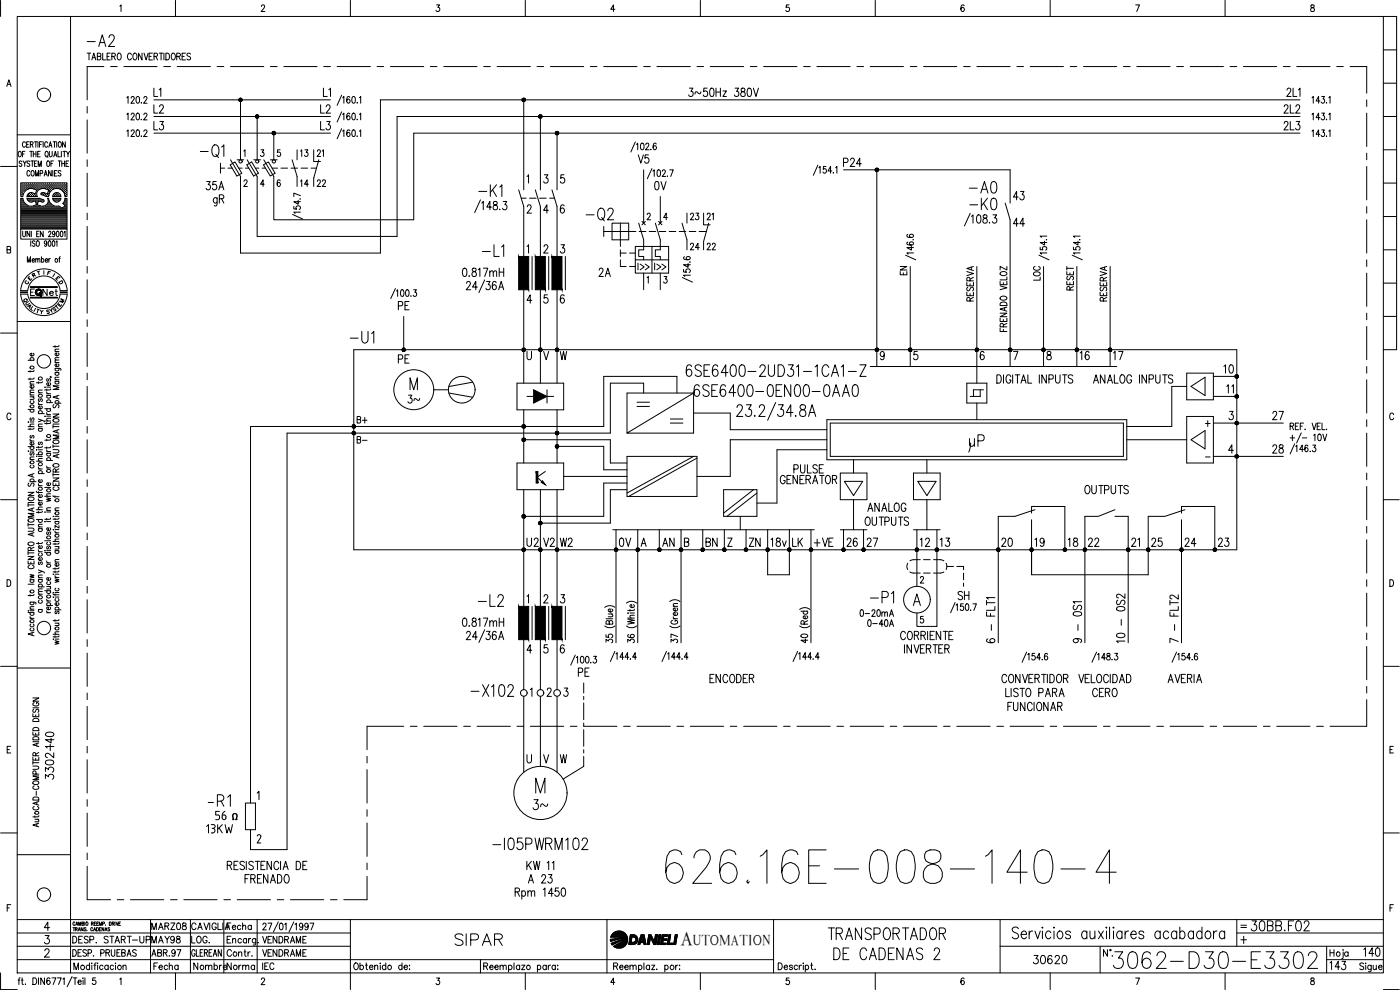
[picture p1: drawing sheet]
<svg xmlns="http://www.w3.org/2000/svg" width="420mm" height="297mm" viewBox="0 0 420 297" stroke-linecap="round" stroke-linejoin="round" font-family="sans-serif">
<defs><g id="words">
<text font-size="15.4" x="198.6" y="266.3">626.16E-008-140-4</text>
<text font-size="8.8" x="333" y="291.7">3062-D30-E3302</text>
<g font-size="7.1">
<text x="25" y="15.2">-A2</text>
<text x="58.9" y="48.3">-Q1</text>
<text x="289.6" y="59.3">-A0</text>
<text x="142.5" y="60.3">-K1</text>
<text x="290" y="64.2">-K0</text>
<text x="174.6" y="67.4">-Q2</text>
<text x="143.6" y="78.3">-L1</text>
<text x="103.7" y="104.1">-U1</text>
<text x="204.6" y="114.3">6SE6400-2UD31-1CA1-Z</text>
<text x="207.1" y="120.3">6SE6400-0EN00-0AA0</text>
<text x="289.6" y="135.1">uP</text>
<text x="142.2" y="183.1">-L2</text>
<text x="260" y="182">-P1</text>
<text x="140.1" y="210.3">-X102</text>
<text x="61.4" y="243.1">-R1</text>
<text x="146.8" y="256.1">-I05PWRM102</text>
<text x="135.5" y="285">SIPAR</text>
<text x="247.3" y="283.3">TRANSPORTADOR</text>
<text x="249.1" y="289.3">DE CADENAS 2</text>
</g>
<text font-size="6.6" x="68.1" y="63.1" transform="rotate(-90 68.1 63.1)">gR</text>
<g font-size="6.2">
<text x="286.5" y="181.3">SH</text>
<text x="158.7" y="244.1">3~</text>
<text x="63.5" y="247.3">56</text>
<text x="157.3" y="266.3">A 23</text>
<text x="374.3" y="280.5">30BB.F02</text>
</g>
<text font-size="5.9" x="204.3" y="283.4">A</text>
<g font-size="5.7">
<text x="44.8" y="35.3">L2</text>
<text x="94.9" y="35.3">L2</text>
<text x="384.2" y="35.3">2L2</text>
<text x="44.8" y="40.2">L3</text>
<text x="94.9" y="40.2">L3</text>
<text x="384.2" y="40.2">2L3</text>
<text x="190.5" y="50.1">V5</text>
<text x="251.9" y="51.2">P24</text>
<text x="60.7" y="58.2">35A</text>
<text x="195.1" y="58.2">0V</text>
<text x="303" y="61">43</text>
<text x="303" y="69.1">44</text>
<text x="137.6" y="84.3">0.817mH</text>
<text x="178.5" y="84.3">2A</text>
<text x="118.2" y="94.2">PE</text>
<text x="118.2" y="110.1">PE</text>
<text x="322.8" y="109">16</text>
<text x="333" y="109">17</text>
<text x="366.2" y="113.2">10</text>
<text x="380.6" y="127">27</text>
<text x="380.6" y="137.2">28</text>
<text x="237.1" y="143.2">PULSE</text>
<text x="324.2" y="149.2">OUTPUTS</text>
<text x="259.3" y="154.5">ANALOG</text>
<text x="258.2" y="158.7">OUTPUTS</text>
<text x="157" y="165.1">U2</text>
<text x="161.9" y="165.1">V2</text>
<text x="166.9" y="165.1">W2</text>
<text x="184.5" y="165.1">0V</text>
<text x="197.6" y="165.1">AN</text>
<text x="210.6" y="165.1">BN</text>
<text x="223.7" y="165.1">ZN</text>
<text x="230" y="165.1">18v</text>
<text x="236.7" y="165.1">LK</text>
<text x="243.1" y="165.1">+VE</text>
<text x="252.9" y="165.1">26</text>
<text x="258.9" y="165.1">27</text>
<text x="274.8" y="165.1">12</text>
<text x="280.8" y="165.1">13</text>
<text x="299.5" y="165.1">20</text>
<text x="309.4" y="165.1">19</text>
<text x="319.3" y="165.1">18</text>
<text x="325.3" y="165.1">22</text>
<text x="338.3" y="165.1">21</text>
<text x="344.3" y="165.1">25</text>
<text x="354.5" y="165.1">24</text>
<text x="364.4" y="165.1">23</text>
<text x="137.6" y="189.1">0.817mH</text>
<text x="354.5" y="194" transform="rotate(-90 354.5 194)">7 - FLT2</text>
<text x="172.5" y="204.3">PE</text>
<text x="211.7" y="206">ENCODER</text>
<text x="326.7" y="210.3">CERO</text>
<text x="16.9" y="225.8" transform="rotate(-90 16.9 225.8)">140</text>
<text x="16.9" y="234.9" transform="rotate(-90 16.9 234.9)">3302-</text>
<text x="60.7" y="251.2">13KW</text>
<text x="309" y="290.3">30620</text>
<text x="397.9" y="292.1">143</text>
<text x="408.2" y="288.2">140</text>
</g>
<g font-size="5.3">
<text x="49" y="30.3" transform="rotate(-90 49 30.3)">L1</text>
<text x="100.2" y="30.3" transform="rotate(-90 100.2 30.3)">L1</text>
<text x="88.9" y="48.3">13</text>
<text x="93.8" y="48.3">21</text>
<text x="88.9" y="57.1">14</text>
<text x="93.8" y="57.1">22</text>
<text x="206" y="76.2">24</text>
<text x="211" y="76.2">22</text>
<text x="273" y="83.6" transform="rotate(-90 273 83.6)">EN</text>
<text x="11.6" y="90">Net</text>
<text x="371.1" y="119.2" transform="rotate(-90 371.1 119.2)">11</text>
<text x="121.4" y="122.1">3~</text>
<text x="256.8" y="186.3">0-20mA</text>
<text x="44.4" y="280.1">MARZ08</text>
<text x="44.4" y="284.3">MAY98</text>
<text x="56.8" y="292.1">Nombre</text>
<text x="67" y="292.1">Norma</text>
</g>
<g font-size="4.9">
<text x="206" y="67">23</text>
<text x="211" y="67">21</text>
<text x="312.9" y="85.4" transform="rotate(-90 312.9 85.4)">LOC</text>
<text x="105.8" y="128.1">B+</text>
<text x="105.8" y="134.1">B-</text>
<text x="259.3" y="189.1">0-40A</text>
</g>
<text font-size="4.4" x="208" y="283.4">UTOMATION</text>
<g font-size="4">
<text x="6.3" y="86.4">C</text>
<text x="8.5" y="84.3">R</text>
<text x="15.5" y="85.4">E</text>
<text x="16.6" y="86.4">D</text>
<text x="6.3" y="92.8">U</text>
<text x="14.5" y="94.5">S</text>
<text x="15.2" y="93.8">T</text>
<text x="16.6" y="92.1">M</text>
</g>
<g font-size="3.5">
<text x="6" y="91.7">Q</text>
<text x="8.8" y="94.5">I</text>
<text x="371.1" y="279.4">=</text>
</g>
<text font-size="2.6" x="360.5" y="138.3">-</text>
</g></defs>
<!-- layer: DCA_A3E2|CART -->
<g fill="none" stroke="#000" stroke-width=".3">
<path d="M.2 .1v4.8M5.2 4.9h410v287h-410zM21.2 4.9v287M35.9 1.8l.4-.3v2M52.7 .1v4.8M78.4 1.9l.3-.4 .5 .1 .2 .2-.2 .7-.8 1h1.1M105.2 .1v4.8M131 1.5h.9l-.5 .7a.6 .6 0 0 1 .5 1 .6 .6 0 0 1-1-.1M157.6 .1v4.8M184.5 2.8h-1.2l.8-1.3v2M210.2 .1v4.8M236.8 1.5h-.8l-.1 .8a.63 .63 0 0 1 .9 0 .63 .63 0 0 1-.1 1 .63 .63 0 0 1-.9-.2"/>
<path d="M262.7 .1v4.8M289.3 1.8l-.4-.3a1.12 1.12 0 0 0 .1 2 .56 .56 0 0 0 .5-.6 .56 .56 0 0 0-.5-.6 .56 .56 0 0 0-.6 .5M315.2 .1v4.8M340.8 1.5h1.2l-.8 2M367.7 .1v4.8M393.5 1.6v.5a.73 .73 0 0 1 .9 .4 .73 .73 0 0 1-.3 1 .64 .64 0 0 1-.8-.7 .64 .64 0 0 1 .9-.6l.1-.6zM415.2 4.9h3.9v100h-3.9M415.2 15h3.9M2 25.9l.7-2 .6 2M2.3 25.3h.8M415.2 35h3.9M415.2 25h3.9"/>
<path d="M.2 49.9h5M5.2 40.5h16M5.7 45.5l.1-.1a.86 .86 0 0 1 .6 .8 .86 .86 0 0 1-.6 .9 1.2 1.2 0 0 1-.1-1.6zM6.3 56.8h.1M6.3 56.2h.1M6.3 55.5h.1M6.3 57.4h.1M6.3 58.1h.1M6.3 58.7h.1M6.3 60h.5M6.3 59.6h.4M6.5 57.1h.2"/>
<path d="M6.5 56.5h.2M6.5 55.8h.2M6.5 55.2h.2M6.5 57.7h.2M6.5 58.4h.2M6.6 48.5a.41 .41 0 0 0-.7-.2 .41 .41 0 0 0 .1 .7l.3 .1a.43 .43 0 0 1 .2 .7 .43 .43 0 0 1-.7-.1M6.6 55.1v.2M6.6 55.7v.2M6.6 56.4v.1M6.6 57v.2M6.6 57.6v.2M6.6 58.3v.1"/>
<path d="M6.7 46.2h.5M6.8 59h-.6v-4.2h13.9v4.2h-.6M6.8 59.5h-.6v9.2h13.9v-9.2h-.6M6.9 56.8h.1M6.9 56.2h.1M6.9 55.5h.1M6.9 57.4h.1M6.9 58.1h.1M6.9 59.5l.1 .7M6.9 55.4v.2M6.9 56.1v.1M6.9 56.7v.1"/>
<path d="M6.9 57.3v.2M6.9 58v.1M6.9 48.3l.5 .8 .5-.8M7.2 57.1h.1M7.2 56.5h.1M7.2 55.8h.1M7.2 55.2h.1M7.2 55.1v.2M7.2 55.7v.2M7.2 56.4v.1M7.2 57v.2M7.4 49.1v.8"/>
<path d="M7.5 45.4h-.8v1.7M7.5 56.8h.1M7.5 55.5h.1M7.5 56.1l.1 .1M7.5 55.4v.2M7.5 56.7v.1M7.6 42.9l-.3-.4a.86 .86 0 0 0-.6 .9 .86 .86 0 0 0 .6 .8l.3-.4M7.8 56.5h.2M7.8 55.8h.2M7.8 55.2h.2M7.9 55.1v.2M7.9 55.7v.2"/>
<path d="M7.9 56.4v.1M8 43.3h.5M8.1 59.5h3.7l1.2 .4a.43 .43 0 0 1 .1 .6 .43 .43 0 0 1-.6 .1M8.1 59.5l.1 .3M8.1 56.8h.1M8.1 56.2h.2M8.1 55.5h.2M8.2 55.4v.2M8.2 56.1v.1M8.2 56.7v.1M8.2 59.8l.3 .4M8.2 59.6h3.7"/>
<path d="M8.3 58.7h.1M8.3 60h4.5M8.4 56.5h.2M8.4 55.8h.2M8.4 55.2h.2M8.4 58.4h.2M8.5 55.1v.2M8.5 55.7v.2M8.5 56.4v.1M8.5 58.3v.1M8.8 42.5h-.8v1.7h.8M8.8 55.5h.1"/>
<path d="M8.8 58.7h.1M8.8 56.1l.1 .1M8.8 58.1h.1M8.8 55.4v.2M8.8 58v.1M8.8 58.6v.1M8.9 57.9l.6-.1 1.1 .4 .4-1.2-1-.3a2.49 2.49 0 0 0-3.1 2.2M8.9 57.9l-.5 .4-.3 .6M8.9 48.5l-.3-.2-.5 .2 .1 .4 .7 .6-.3 .4-.5-.2M8.9 45.4h.8M9 51.5a.47 .47 0 0 0-.6-.3 .47 .47 0 0 0-.3 .6v.4a.47 .47 0 0 0 .3 .6 .47 .47 0 0 0 .6-.4M9.1 56.5h.1"/>
<path d="M9.1 55.8h.1M9.1 55.2h.1M9.1 58.4h.1M9.1 43.3h.7v-.7l-.7-.1v1.7M9.1 55.1v.2M9.1 55.7v.2M9.1 56.4v.1M9.1 58.3v.1M9.3 48.3h.8M9.4 45.4v1.7M9.4 56.2h.1M9.4 55.5h.1"/>
<path d="M9.4 58.1h.1M9.4 58.7h.1M9.4 55.4v.2M9.4 56.1v.1M9.4 58v.1M9.4 58.6v.1M9.5 43.3l.4 .9M9.6 51.3l.1-.1a.86 .86 0 0 1 .6 .8 .86 .86 0 0 1-.6 .8 1.14 1.14 0 0 1-.1-1.5zM9.7 48.3v1.6M9.7 56.5h.2M9.7 55.8h.2M9.7 55.2h.2"/>
<path d="M9.7 58.4h.2M9.8 55.1v.2M9.8 55.7v.2M9.8 56.4v.1M9.8 58.3v.1M10 46.2h.8M10 45.4v1.7M10 55.5h.2M10 58.7h.2M10.1 58.1h.1M10.1 56.1l.1 .1M10.1 55.4v.2"/>
<path d="M10.1 58.6v.1M10.3 42.5h.9M10.3 49.1h.5M10.3 56.5h.2M10.3 55.8h.2M10.3 55.2h.2M10.3 58.4h.2M10.4 55.1v.2M10.4 55.7v.2M10.4 56.4v.1M10.4 58.3v.1M10.6 52.8v-1.6l.5 1.6 .5-1.6v1.6"/>
<path d="M10.7 56.8h.1M10.7 56.2h.1M10.7 55.5h.1M10.7 58.7h.1M10.7 55.4v.2M10.7 56.1v.1M10.7 56.7v.1M10.7 58.6v.1M10.8 42.5v1.7M10.8 58.1h.1M10.8 45.4v1.7M11 56.5h.1"/>
<path d="M11 55.8h.1M11 55.2h.1M11 55.1v.2M11 55.7v.2M11 56.4v.1M11.1 48.3h-.8v1.6h.8M11.1 57.1h.1M11.3 46.2h.5M11.3 56.8h.1M11.3 55.5h.1M11.3 56.1l.1 .1M11.3 55.4v.2"/>
<path d="M11.3 56.7v.1M11.4 42.5v1.7M11.5 49.9v-1.6l.4 1.6 .5-1.6v1.6M11.6 56.5h.2M11.6 55.8h.2M11.6 55.2h.2M11.7 55.1v.2M11.7 55.7v.2M11.7 56.4v.1M11.7 56.9a1.46 1.46 0 0 0-.5 2l-3.1 .1M11.9 43.3h.5M11.9 56.2h.2"/>
<path d="M11.9 55.5h.2M12 55.4v.2M12 56.1v.1M12 52h.7v-.7l-.7-.1v1.6M12.1 45.4h-.8v1.7h.8M12.2 56.5h.2M12.2 55.8h.2M12.2 55.2h.2M12.3 55.1v.2M12.3 55.7v.2M12.3 56.4v.1M12.3 58l.1 .4 1.4 .6h.7"/>
<path d="M12.6 55.5h.1M12.6 58.1h.1M12.6 56.1l.1 .1M12.6 55.4v.2M12.6 58v.1M12.7 42.5h-.8v1.7M12.9 56.5h.1M12.9 55.8h.1M12.9 55.2h.1M12.9 58.4h.1M13 42.5v1.7M13 55.1v.2"/>
<path d="M13 55.7v.2M13 56.4v.1M13 58.3v.1M13.2 56.2h.1M13.2 55.5h.1M13.2 58.1h.1M13.3 52.8l.4-1.6 .5 1.6M13.3 55.4v.2M13.3 56.1v.1M13.3 58v.1M13.3 57.8l-.9 .2M13.4 52.3h.6"/>
<path d="M13.5 56.5h.2M13.5 55.8h.2M13.5 55.2h.2M13.5 58.4h.2M13.6 55.1v.2M13.6 55.7v.2M13.6 56.4v.1M13.6 58.3v.1M13.7 56.7l.9 .3-.4 1.2-.9-.3M13.7 56.7l-1.1-.1-.9 .3M13.8 45.5l.1-.1a.86 .86 0 0 1 .6 .8 .86 .86 0 0 1-.6 .9 1.09 1.09 0 0 1-.1-1.6zM13.8 55.5h.2"/>
<path d="M13.8 58.7h.2M13.9 56.1l.1 .1M13.9 55.4v.2M13.9 58.6v.1M14.1 46.8l.3 .4M14.1 56.5h.2M14.1 55.8h.2M14.1 55.2h.2M14.1 58.4h.2M14.2 48.4l.2-.1a.86 .86 0 0 1 .6 .8 .86 .86 0 0 1-.6 .8 1.2 1.2 0 0 1-.2-1.5zM14.2 55.1v.2M14.2 55.7v.2"/>
<path d="M14.2 56.4v.1M14.2 58.3v.1M14.3 42.9a.47 .47 0 0 0-.6-.4 .47 .47 0 0 0-.3 .7v.3a.47 .47 0 0 0 .3 .7 .47 .47 0 0 0 .6-.4M14.5 58.7h.1M14.5 56.8h.1M14.5 56.2h.1M14.5 55.5h.1M14.5 58.1h.1M14.5 59.5h-.2a1.59 1.59 0 0 1-1.3 2.3M14.5 55.4v.2M14.5 56.1v.1M14.5 56.7v.1"/>
<path d="M14.5 58v.1M14.6 59.5l.2 .7M14.6 57.4h.1M14.6 44.2l.5-1.7 .5 1.7M14.8 57.1h.1M14.8 56.5h.1M14.8 55.8h.1M14.8 55.2h.1M14.8 57.7h.1M14.8 45.4l.1 1.4 .3 .3 .5-.5v-1.2M14.8 43.6h.6M14.9 55.1v.2"/>
<path d="M14.9 55.7v.2M14.9 56.4v.1M14.9 57v.2M14.9 57.6v.1M15.1 56.8h.1M15.1 56.2h.1M15.1 55.5h.1M15.2 55.4v.2M15.2 56.1v.1M15.2 56.7v.1M15.3 57.3a2.46 2.46 0 0 1 2.6-.6 2.46 2.46 0 0 1 1.6 2.2M15.3 49.1h.4"/>
<path d="M15.3 57.3l-.7 1.6M15.4 51.2v1.6l-.8-1.6v1.6M15.4 56.5h.2M15.4 55.8h.2M15.4 55.2h.2M15.5 55.1v.2M15.5 55.7v.2M15.5 56.4v.1M15.7 55.5h.2M15.8 59h2.5M15.8 59.5h2.5M15.8 56.7v.1"/>
<path d="M15.8 56.1l.1 .1M15.8 55.4v.2M15.8 59.5l.1 .3M15.8 51.2v1.6M15.9 59.8l.3 .4M15.9 59.6h2.2M16 42.5h.8M16 48.3h-.7v1.6M16 56.5h.2M16 55.8h.2M16 55.2h.2M16 60h2"/>
<path d="M16.1 47.1l.5-1.7 .5 1.7M16.1 55.1v.2M16.1 55.7v.2M16.1 56.4v.1M16.1 58.2l.6-.4h.7l.8 .8M16.2 58.2l-.4 .7M16.2 58.4h-.1M16.3 46.5h.6M16.3 42.5v1.7M16.3 52h.5M16.4 56.2h.1M16.4 55.5h.1"/>
<path d="M16.4 58.7h.1M16.4 55.4v.2M16.4 56.1v.1M16.4 58.6v.1M16.5 58.1h-.1M16.7 56.5h.1M16.7 55.8h.1M16.7 55.2h.1M16.7 58.4h.1M16.8 55.1v.2M16.8 55.7v.2M16.8 56.4v.1"/>
<path d="M16.8 58.3v.1M17 42.5v1.7M17 55.5h.1M17 58.1h.1M17 58.7h.1M17.1 55.4v.2M17.1 56.1v.1M17.1 58v.1M17.1 58.6v.1M17.1 51.2h-.8v1.6h.8M17.3 56.5h.2M17.3 55.8h.2"/>
<path d="M17.3 55.2h.2M17.3 58.4h.2M17.4 45.4v1.7h.7M17.4 55.1v.2M17.4 55.7v.2M17.4 56.4v.1M17.4 58.3v.1M17.5 48.3h.8M17.7 56.2h.1M17.7 55.5h.1M17.7 58.7h.1M17.7 42.6l.1-.1a.86 .86 0 0 1 .6 .9 .86 .86 0 0 1-.6 .8 1.2 1.2 0 0 1-.1-1.6z"/>
<path d="M17.7 55.4v.2M17.7 56.1v.1M17.7 58.6v.1M17.9 48.3v1.6M17.9 56.5h.2M17.9 55.8h.2M17.9 55.2h.2M18 55.1v.2M18 55.7v.2M18 56.4v.1M18.2 58.6l.1 .3M18.2 59.8l-.3 .4"/>
<path d="M18.3 59.5l-.1 .3M18.3 51.4l-.6-.2-.3 .2 .1 .3a.7 .7 0 0 1 .7 1l-.5 .1-.3-.2M18.3 56.8h.1M18.3 55.5h.1M18.3 56.1l.1 .1M18.3 55.4v.2M18.3 56.7v.1M18.4 45.4v1.7M18.5 49.1h.8M18.5 48.3v1.6M18.6 56.5h.2M18.6 55.8h.2"/>
<path d="M18.6 55.2h.2M18.7 57l.1 .1M18.7 55.1v.2M18.7 55.7v.2M18.7 56.4v.1M18.9 45.4h.8M18.9 56.8h.1M18.9 56.2h.1M18.9 55.5h.1M19 57.3v.1M19 55.4v.2M19 56.1v.1"/>
<path d="M19 56.7v.1M19.2 57.1h.2M19.2 56.5h.2M19.2 55.8h.2M19.2 55.2h.2M19.2 57.7h.2M19.3 45.4v1.7M19.3 55.1v.2M19.3 55.7v.2M19.3 56.4v.1M19.3 57v.2M19.3 57.6v.2"/>
<path d="M19.3 48.3v1.6M19.5 59.5l-.2 .7M19.5 60h.5M19.6 56.8h.1M19.6 55.5h.1M19.6 57.4h.1M19.6 58.1h.1M19.6 58.7h.1M19.6 42.5v1.7l-.8-1.7v1.7M19.6 56.1l.1 .1M19.6 55.4v.2M19.6 56.7v.1"/>
<path d="M19.6 57.3v.2M19.6 58v.1M19.6 58.6v.1M19.6 59.6h.4M19.8 49.1h.5M19.9 57.1h.1M19.9 56.5h.1M19.9 55.8h.1M19.9 55.2h.1M19.9 57.7h.1M19.9 58.4h.1M19.9 45.4l.5 .8 .5-.8"/>
<path d="M19.9 55.1v.2M19.9 55.7v.2M19.9 56.4v.1M19.9 57v.2M19.9 57.6v.2M19.9 58.3v.1M20.4 46.2v.9M20.6 48.3h-.8v1.6h.8M415.2 54.9h3.9M415.2 44.9h3.9M2.1 74.9l1-.1v-.8l-1-.1v2l1.1-.1v-.7l-.4-.2M6.2 68.7v3h13.9v-3"/>
<path d="M6.3 64.4h13.7M6.3 64.1h13.7M6.3 63.8h13.7M6.3 63.4h13.7M6.3 63.1h13.7M6.3 62.8h13.7M6.3 62.5h12.1M6.3 62.2h11.7M6.3 61.9h2.3M6.3 61.5h1.6M6.3 61.2h1.2M6.3 60.9h1"/>
<path d="M6.3 60.6h.8M6.3 60.3h.6M6.3 64.7h13.7M6.3 65.1h13.7M6.3 65.3h13.7M6.3 65.7h13.7M6.3 66h13.7M6.3 66.3h13.7M6.3 66.6h13.7M6.3 67h13.7M6.3 67.3h13.7M6.3 67.6h13.7"/>
<path d="M6.3 67.9h13.7M6.3 68.2h13.7M6.3 68.5h13.7M6.8 69.4l.1 1.4 .3 .2 .4-.2v-1.4M7 60.2l.6 .9 .8 .5M8.2 78.7v-1.7l.5 1.7 .4-1.7v1.7M8.5 60.2l.4 .3M8.6 60.3h1.7M8.9 60.6h.8M8.9 69.4v1.6l-.8-1.6v1.6M9.2 72.2v1.7M9.4 69.4v1.6"/>
<path d="M9.7 78.1h.6l-.1-.4a.5 .5 0 0 0-.6 .5 .5 .5 0 0 0 .6 .4l.1-.1M9.7 60.6l.9-.3 .3 1.2-1.3 .4-1.2-.2M10 61.9h2.1M10.5 72.5l-.3-.3-.5 .3 .1 .4 .6 .3v.6l-.4 .1-.3-.2M10.7 77.9l.3-.3 .3 .1v1M10.7 77.6v1.1M10.8 60.3h.6M10.8 60.6h.5M10.9 60.9h.4M10.9 61.5h.3M11 61.2h.2M11 70.2h.5"/>
<path d="M11.1 72.3l.1-.1a.86 .86 0 0 1 .6 .9 .86 .86 0 0 1-.6 .8 1.2 1.2 0 0 1-.1-1.6zM11.3 77.9l.3-.3 .3 .1 .1 1M11.8 69.4h-.8v1.6h.8M11.9 60.3h1.3M12 61.7l1 .2M12.4 60.6l-.9-.3-.3 1.2 .8 .2M12.4 77.8l.2-.1a.46 .46 0 0 1 .6 .5 .46 .46 0 0 1-.8 .3M12.4 77v1.7M13 69.4v1.6l-.9-1.6v1.6M13.5 61.9h2.8M13.6 78.1h.7l-.1-.4a.46 .46 0 0 0-.6 .5 .46 .46 0 0 0 .7 .3M14 61.5h1.6"/>
<path d="M14.1 72.8l-.2 .4a.42 .42 0 0 1-.6-.5 .42 .42 0 0 1 .7-.2v1.1l-.3 .3-.4-.2M14.3 61.2h.9M14.4 60.9h.5M14.6 60.6h.2M14.6 60.3h.1M14.6 69.8l.1-.3 .4-.1 .2 .4-.8 1.2h.9M14.6 72.3l.2-.1a.96 .96 0 0 1 0 1.7l-.3-.3zM14.6 77.6v1.1M14.7 60.2l.6 .9M15.1 77.6l-.3 .1-.2 .4M15.3 61l.8 .6M15.8 72.3l.2-.1a.96 .96 0 0 1 0 1.7l-.3-.3z"/>
<path d="M16.1 60.2l.5 .3M16.3 60.3h1.4M16.5 69.9l-.2 .4a.42 .42 0 0 1-.6-.5 .42 .42 0 0 1 .7-.2v1.1l-.3 .3-.4-.2M16.6 60.6h.9M16.8 72.6l.3-.4v1.7M17.1 69.5l.1-.1a.96 .96 0 0 1 0 1.6l-.3-.3zM17.7 77.6h.4M17.9 60.2l-.4 .3M18.1 77l-.2 .1-.1 1.6M18.2 69.5l.2-.1a.96 .96 0 0 1 0 1.6l-.3-.3zM18.6 62.5h1.4M19.1 60.9h.9"/>
<path d="M19.1 62.2h.9M19.1 61.2h.9M19.2 69.7l.3-.3v1.6M19.3 60.6h.7M19.4 60.2l-.6 .8 .8 .8-1.1 .6a1.45 1.45 0 0 0-1.8-.5l-.6-.2M19.4 61.5h.6M19.4 60.3h.6M19.7 61.9h.3M415.2 75h3.9M415.2 65h3.9M.2 99.9h5M5.2 96.5h16"/>
<path d="M6.2 87.2a7 7 0 0 1 7-6.5 7 7 0 0 1 7 6.5M6.2 88.2a7 7 0 0 0 7 6.5 7 7 0 0 0 7-6.5M8.3 87.2a4.9 4.9 0 0 1 4.9-4.4 4.9 4.9 0 0 1 4.8 4.4M8.3 88.2a4.9 4.9 0 0 0 4.9 4.4 4.9 4.9 0 0 0 4.8-4.4M9.1 86h8.1v.2h-8.1M9.1 89.2h8.1v.2h-8.1zM9.2 86.1h7.9M9.2 89.3h7.9M10.4 86.7h-1.2v2M12.1 93.1l.4 .5 .5-.4M13.2 81.2v1.1M415.2 94.9h3.9"/>
<path d="M415.2 84.9h3.9M8.4 108.1h1.8M9 111.2v.5M9 113.4v.5M9 119.1h1.2M9 118.5h1.2M9 115.3h1.2M9.3 108.1a.55 .55 0 0 1 .2-.9 .55 .55 0 0 1 .7 .7l-.3 .2M9.9 119.1l.3 .3-.1 .3-1.1 .1M9.9 115.6l.2 .2a.52 .52 0 0 1-.5 .7 .52 .52 0 0 1-.4-.8l.3-.1v.9M9.9 106a.48 .48 0 0 1 .1 .6 .48 .48 0 0 1-.7 .1 .48 .48 0 0 1-.1-.6l.3-.1v.8M10.2 117.8h-1.1l-.1 .4 .4 .3"/>
<path d="M10.2 117l-1.1 .1-.1 .3 .4 .4M10.2 114.5h-1.1l-.1 .4 .4 .4M10.2 113.4l-.3 .3h-1.5M10.2 111.1l-.1 .3h-1.7M11.5 114.5v.5M11.5 117.8h1.2M11.8 119.7l-.3 .3 .3 .5 .4-.8h.4l.1 .5-.3 .3M12.7 117l-1.1 .1-.1 .4 .4 .3M12.7 114.5l-.3 .3h-1.5M13.4 116.1h.2zM14 117.6l.1 .3 .4 .2M14 116.7v.5"/>
<path d="M14 118.6h1.2M14 118.1h1.2M14 116.1h1.2M14.3 118.6l-.2 .2a.53 .53 0 0 0 .5 .7 .53 .53 0 0 0 .5-.7l-.2-.2M14.3 113.7l-.3 .2 .3 .5 .4-.7h.4l.1 .4-.3 .3M14.9 114.8l.2 .2a.52 .52 0 0 1-.5 .7 .52 .52 0 0 1-.4-.8l.3-.1v.9M15.1 113.1v.1v-.1l.4 .1M15.2 116.7l-.1 .3h-1.7M16.5 110.5l1.6 .1 .1 .5M16.5 103.7v.5M16.5 114.4h1.2M16.5 113.9h1.2"/>
<path d="M16.5 111.8h1.2M16.5 108.8h1.2M16.5 105.5h1.2M16.8 114.4l-.2 .1a.53 .53 0 0 0 .5 .7 .53 .53 0 0 0 .5-.7l-.2-.1M16.8 111.8l-.2 .2a.51 .51 0 0 0 .6 .6 .51 .51 0 0 0 .2-.8M16.8 110.5l-.2 .1a.53 .53 0 0 0 .5 .7 .53 .53 0 0 0 .5-.7l-.2-.1M17.1 118.8v.7M17.4 109.2a.48 .48 0 0 1 .1 .7 .48 .48 0 0 1-.7 0 .48 .48 0 0 1-.1-.6l.3-.1v.8M17.4 105.9l.2 .1a.52 .52 0 0 1-.5 .8 .52 .52 0 0 1-.4-.8l.3-.1v.9M17.7 118.6l-1.8 .6 1.8 .5M17.7 115.8h-1.8l1.8 .5-1.8 .6h1.8M17.7 113.2h-1.1l-.1 .4 .3 .3"/>
<path d="M17.7 108l-1.1 .1-.1 .3 .3 .4M17.7 107.3h-1.1l-.1 .4 .3 .3M17.7 104.8h-1.1l-.1 .3 .3 .4M17.7 103.7l-.3 .3h-1.5M3.3 124.4a.61 .61 0 0 0-.8-.5 .61 .61 0 0 0-.4 .8v.5a.61 .61 0 0 0 .4 .7 .61 .61 0 0 0 .8-.4M8.4 135.3h.2zM8.4 126.6h.2zM8.4 128h1.8M8.4 134h1.8M8.4 122.8h1.8M9 131.8l.1 .3 .4 .2M9 128.5v.4"/>
<path d="M9 137.9h1.2M9 135.3h1.2M9 132.3h1.2M9 126.6h1.2M9.3 139.6l-.2 .1a.53 .53 0 0 0 .5 .7 .53 .53 0 0 0 .5-.7l-.2-.1M9.3 135.8l-.3 .3 .1 .4h.3l.3-.6 .2-.1 .3 .3-.3 .5M9.3 134l-.2 .2a.51 .51 0 0 0 .6 .7 .51 .51 0 0 0 .2-.9M9.3 130.7l-.3 .2 .1 .4h.3l.3-.5 .2-.1 .3 .2-.3 .5M9.3 125.4l-.3 .3 .3 .4 .4-.6h.4l.1 .4-.3 .2M9.3 122.8l-.2 .2a.51 .51 0 0 0 .6 .7 .51 .51 0 0 0 .2-.9M9.3 120.3a.55 .55 0 0 0 .2 .9 .55 .55 0 0 0 .7-.7l-.3-.2M9.9 132.7l.2 .2a.52 .52 0 0 1-.5 .7 .52 .52 0 0 1-.4-.8l.3-.1v.8"/>
<path d="M10.2 137.1l-1.1 .1-.1 .3 .4 .4M10.2 128.4l-.3 .4h-1.5M10.2 127.2l-1.1 .1-.1 .4 .4 .3M10.9 134.9h.2zM10.9 138.4h1.8M10.9 136.4h1.8M11 137h.1M11.5 125.7l1.2 .4-1.2 .5M11.5 120.8l.1 .4 .4 .2M11.5 133.9v.5M11.5 136.9h1.2M11.5 134.9h1.2"/>
<path d="M11.5 128.6h1.2M11.5 128h1.2M11.5 124.1h1.8M11.5 121.4h1.2M11.8 136.4a.51 .51 0 0 1-.1-.7 .51 .51 0 0 1 .8 0 .51 .51 0 0 1-.1 .7M11.8 132.6l-.3 .3 .3 .5 .4-.7h.4l.1 .4-.3 .3M11.8 128.6a.49 .49 0 0 0 0 .7 .49 .49 0 0 0 .7 0 .49 .49 0 0 0-.1-.7M11.8 124.1a.51 .51 0 0 1-.1-.7 .51 .51 0 0 1 .8 0 .51 .51 0 0 1-.1 .7M12.4 121.8a.5 .5 0 0 1 .1 .8 .5 .5 0 0 1-.7 0 .5 .5 0 0 1 .1-.8h.1v.9M12.7 137.6l-1.1 .1-.1 .3 .4 .4M12.7 133.8l-.3 .4h-1.5M12.7 127.2l-1.1 .1-.1 .4 .4 .3"/>
<path d="M12.7 126.1l.5 .3 .1 .2M13.4 124.9h.2zM13.4 126.3h1.8M13.4 122.6h1.8M14 139.9l.1 .3 .4 .2M14 134.9l.1 .4 .4 .2M14 123.8l.1 .4 .4 .2M14 126.8v.5M14 131.8v.5M14 134.1v.5M14 138.2h1.8M14 136h1.2"/>
<path d="M14 135.5h1.2M14 124.9h1.2M14 124.4h1.2M14 120.8h1.8M14.3 138.2l-.2-.2a.52 .52 0 0 1 .5-.7 .52 .52 0 0 1 .3 .9M14.3 136l-.2 .1a.52 .52 0 0 0 .5 .8 .52 .52 0 0 0 .3-.9M14.3 122.6l-.2 .2a.51 .51 0 0 0 .6 .7 .51 .51 0 0 0 .2-.9M14.3 120.8l-.2-.1a.52 .52 0 0 1 .5-.8 .52 .52 0 0 1 .3 .9M15.2 134l-.1 .3-1.7 .1M15.2 131.7l-.3 .4h-1.5M15.2 126.7l-.3 .4h-1.5M15.2 125.5l-1.1 .1-.1 .3 .4 .4"/>
<path d="M15.9 134.9h1.3l.5 .4-.1 .4-.4 .2h-1.3M15.9 124.2h1.8l-1.8 1h1.8M15.9 127.5v1M15.9 133.4v1M15.9 133.9h1.8M15.9 128h1.8M15.9 127.2h1.8M16 139.4a.88 .88 0 0 1 1-.4 .88 .88 0 0 1 .6 .9 .88 .88 0 0 1-1 .4 .88 .88 0 0 1-.6-.9zM16 132.3a.88 .88 0 0 1 1-.3 .88 .88 0 0 1 .6 .9 .88 .88 0 0 1-1 .3 .88 .88 0 0 1-.6-.9zM16 125.8a.89 .89 0 0 1 1-.3 .89 .89 0 0 1 .6 .9 .88 .88 0 0 1-1 .3 .88 .88 0 0 1-.6-.9zM16.2 121.4l-.3 .3 .1 .5h.6l.3-.7 .5-.1 .3 .3-.3 .7M16.5 121h1.8"/>
<path d="M16.8 121l-.2-.2a.53 .53 0 0 1 .5-.6 .53 .53 0 0 1 .5 .6l-.2 .2M17.1 129.1v.7M17.1 136.5v.7M17.7 136.3l-1.8 .5 1.8 .6M17.7 130.5h-1.8l1.8 .6-1.8 .5h1.8M17.7 128.9l-1.8 .5 1.8 .6M418.3 124.4a.61 .61 0 0 0-.8-.5 .61 .61 0 0 0-.4 .8v.5a.61 .61 0 0 0 .4 .7 .61 .61 0 0 0 .8-.4M.2 149.9h5M8.4 158.4h1.3l.5 .5-.1 .3-.4 .2h-1.3M8.4 147.7h1.8l-1.8 1h1.8M8.4 151v1M8.4 156.9v1"/>
<path d="M8.4 157.4h1.8M8.4 151.5h1.8M8.4 150.8h1.8M8.5 155.8a.89 .89 0 0 1 1-.3 .89 .89 0 0 1 .6 .9 .88 .88 0 0 1-1 .3 .88 .88 0 0 1-.6-.9zM8.5 149.4a.88 .88 0 0 1 1-.4 .88 .88 0 0 1 .6 .9 .88 .88 0 0 1-1 .4 .88 .88 0 0 1-.6-.9zM8.7 144.9l-.3 .4 .3 .6 .4-.2 .3-.5a.48 .48 0 0 1 .7-.2 .48 .48 0 0 1 0 .7l-.2 .2M9 144.5h1.8M9.3 144.5a.55 .55 0 0 1 .2-.9 .55 .55 0 0 1 .7 .7l-.3 .2M9.6 142.3v.7M9.6 152.6v.7M10.2 159.8l-1.8 .5 1.8 .6M10.2 154h-1.8l1.8 .6-1.8 .5h1.8"/>
<path d="M10.2 152.4l-1.8 .5 1.8 .6M10.2 142.1l-1.8 .5 1.8 .6M10.9 147.4l.4 .4h1.4M10.9 155.9h1.8M10.9 152.9h1.8M11.5 149.7l.1 .3 .4 .2M11.5 145.1l.1 .4 .4 .2M11.5 140.1l.1 .4 .4 .2M11.5 147.5v.5M11.5 153.4v.6M11.5 158.6h1.2M11.5 158.1h1.2"/>
<path d="M11.5 150.2h1.2M11.5 145.7h1.2M11.5 142.1h1.8M11.5 140.7h1.2M11.8 158.6a.51 .51 0 0 0-.1 .7 .51 .51 0 0 0 .8 0 .51 .51 0 0 0-.1-.7M11.8 155.9a.51 .51 0 0 0-.1 .7 .51 .51 0 0 0 .8 0 .51 .51 0 0 0-.1-.7M11.8 142.1a.51 .51 0 0 1-.1-.7 .51 .51 0 0 1 .8 0 .51 .51 0 0 1-.1 .7M12.4 150.7a.5 .5 0 0 1 .1 .7 .5 .5 0 0 1-.7 0 .5 .5 0 0 1-.1-.6l.3-.1v.8M12.4 148.4a.51 .51 0 0 1 .1 .7 .51 .51 0 0 1-.7 .1 .51 .51 0 0 1-.1-.7l.3-.1v.9M12.4 143.9a.51 .51 0 0 1 .1 .7 .51 .51 0 0 1-.7 .1 .51 .51 0 0 1-.1-.7l.3-.1v.9M12.7 157.3l-1.1 .1-.1 .4 .4 .3M12.7 153.4l-.3 .3h-1.5"/>
<path d="M12.7 152.1l-1.1 .1-.1 .4 .4 .3M13.4 156.5h.2zM13.4 153.6h.2zM13.4 148.9h1.8M13.4 146.2h1.8M14 149.3l1.2 .3-1.2 .3 1.2 .3-1.2 .3M14 156.5h1.2M14 155.5v.5M14 153.6h1.2M14 153.1h1.2M14 140.4h1.2M14.3 159.6l-.3 .3 .1 .4h.3l.3-.6 .2-.1 .3 .3-.3 .5"/>
<path d="M14.9 158.4a.49 .49 0 0 1 0 .6 .49 .49 0 0 1-.6 .1 .49 .49 0 0 1-.1-.7h.3v.8M14.9 144.9l.2 .1a.53 .53 0 0 1-.5 .7 .53 .53 0 0 1-.4-.8h.3v.8M15.2 155.4l-.3 .4h-1.5M15.2 152.3l-1.1 .1-.1 .4 .4 .3M15.2 148.2h-1.1l-.1 .4 .4 .3M15.9 158.9h.2zM15.9 154.9h.2zM15.9 148.7l.4 .3h1.4M15.9 144.8v.9h1.8v-.9M15.9 143.4h1.8l-1.8 1h1.8M15.9 142.4h1.8M15.9 141.9v1"/>
<path d="M16.3 146.1a.54 .54 0 0 0-.4 .6 .54 .54 0 0 0 .7 .4h.4a.54 .54 0 0 0 .7-.4 .54 .54 0 0 0-.4-.6M16.5 159.3l.1 .4 .4 .2M16.5 153.1h1.2M16.5 148.7v.6M16.5 155.5v.4M16.5 159.9h1.2M16.5 158.9h1.2M16.5 156.4h1.2M16.5 154.9h1.2M16.8 156.4a.55 .55 0 0 0 .2 1 .55 .55 0 0 0 .7-.7l-.3-.3M16.8 141.6l-.1-.8-.6-.1-.2 .9h1.8M16.8 145.1v.6"/>
<path d="M17.7 157.7v.7l-1.2-.7v.7M17.7 155.4l-.3 .4h-1.5M17.7 152.4l-1.1 .1-.1 .3 .3 .3M17.7 140.7l-.9 .5M415.2 149.9h4.7M2.1 173.9a1 1 0 0 1 1.1 1 1 1 0 0 1-1.1 1zM8.4 168.3v.9h1.8v-.9M8.4 166.9h1.8l-1.8 1h1.8M8.4 175.3h1.8M8.4 165.9h1.8M8.4 165.4v1M8.5 162.9a.88 .88 0 0 1 1-.4 .88 .88 0 0 1 .6 .9 .88 .88 0 0 1-1 .4 .88 .88 0 0 1-.6-.9z"/>
<path d="M8.8 169.6a.52 .52 0 0 0-.4 .7 .52 .52 0 0 0 .7 .3h.4a.52 .52 0 0 0 .7-.3 .52 .52 0 0 0-.4-.7M9 172.4l1.2 .2-1.2 .3 1.2 .3-1.2 .3M9 178.4v.5M9 173.9h1.2M9.3 173.9l-.2 .2a.53 .53 0 0 0 .5 .6 .53 .53 0 0 0 .5-.6l-.2-.2M9.3 165.2l-.1-.9h-.7l-.1 .9h1.8M9.3 168.6v.6M9.6 160v.7M10.2 178.3l-.3 .4h-1.5M10.2 164.2l-.9 .5M11.5 171l1.2 .4-1.2 .5M11.5 165l.1 .3 .4 .3"/>
<path d="M11.5 178.3h1.2M11.5 176.1h1.8M11.5 173.8h1.2M11.5 173.3h1.2M11.5 165.6h1.2M11.5 162.8v.5M11.8 176.1a.49 .49 0 0 1 0-.7 .49 .49 0 0 1 .7 0 .49 .49 0 0 1-.1 .7M11.8 173.8a.51 .51 0 0 0-.1 .8 .51 .51 0 0 0 .8 0 .51 .51 0 0 0-.1-.8M11.8 168.6l-.3 .3 .1 .4h.3l.3-.6 .2-.1 .3 .3-.3 .5M11.8 166a.51 .51 0 0 0-.1 .7 .51 .51 0 0 0 .8 0 .51 .51 0 0 0-.1-.7M12.4 167.3a.5 .5 0 0 1 .1 .7 .5 .5 0 0 1-.7 0 .5 .5 0 0 1 .1-.7h.1v.9M12.4 163.7a.5 .5 0 0 1 .1 .7 .5 .5 0 0 1-.7 .1 .5 .5 0 0 1-.1-.7l.3-.1v.9"/>
<path d="M12.7 177.5l-1.1 .1-.1 .3 .4 .4M12.7 176.7l-1.1 .1-.1 .3 .4 .4M12.7 172.5l-1.1 .1-.1 .4 .4 .3M12.7 171.4l.5 .2 .1 .3M12.7 162.7l-.1 .3-1.7 .1M13.4 165.2h.2zM13.4 177.2h1.8M13.4 165.8h1.8M13.4 162.2h1.8M14 179.8l.1 .3 .4 .2M14 168.3l.1 .4 .4 .2M14 176h1.2"/>
<path d="M14 168.9h1.2M14 165.2h1.2M14.3 177.2l-.2 .2a.52 .52 0 0 0 .5 .7 .52 .52 0 0 0 .3-.9M14.3 174.6l-.2 .1a.52 .52 0 0 0 .5 .7 .52 .52 0 0 0 .3-.8M14.3 165.8a.55 .55 0 0 0 .2 .9 .55 .55 0 0 0 .7-.6l-.3-.3M14.3 163.9l-.3 .3 .3 .5 .4-.7h.4l.1 .5-.3 .2M14.3 162.7a.49 .49 0 0 0 0 .7 .49 .49 0 0 0 .7 0 .49 .49 0 0 0-.1-.7M14.9 176l.3 .3-.1 .4h-1.1M14.9 173.3l.2 .1a.52 .52 0 0 1-.5 .8 .52 .52 0 0 1-.4-.8l.3-.1v.8M15.9 179.1h.2zM15.9 178.1l.4 .4h1.4M15.9 177.8h.2z"/>
<path d="M15.9 172.3h.2zM15.9 162.5h1.8M16.5 173.6l1.2 .3-1.2 .3 1.2 .3-1.2 .2M16.5 172.7l.1 .3 .4 .3M16.5 165.2h1.2M16.5 163v.4M16.5 170.4v.4M16.5 171.3v.5M16.5 178.2v.5M16.5 179.1h1.2M16.5 177.8h1.2M16.5 173.3h1.2"/>
<path d="M16.5 172.3h1.2M16.5 168.6h1.2M16.5 164h1.2M16.8 179.6l-.2 .1a.52 .52 0 0 0 .5 .8 .52 .52 0 0 0 .3-.9M16.8 176.5a.55 .55 0 0 0 .2 .9 .55 .55 0 0 0 .7-.7l-.3-.2M16.8 165.2l-.2 .1a.52 .52 0 0 0 .5 .8 .52 .52 0 0 0 .3-.9M17.4 164l.3 .3-.1 .4h-1.1M17.4 169.1a.49 .49 0 0 1 0 .6 .49 .49 0 0 1-.6 .1 .49 .49 0 0 1-.1-.7h.3v.8M17.7 171.3l-.3 .3h-1.5M17.7 170.3l-.3 .3h-1.5M17.7 167.9l-1.1 .1-.1 .3 .3 .3M17.7 162.9l-.1 .3h-1.7"/>
<path d="M17.7 161.7l-1.1 .1-.1 .3 .3 .4M417.1 173.9a1 1 0 0 1 1.1 1 1 1 0 0 1-1.1 1zM.2 199.9h5M8.4 183.2h.2zM8.4 183.8h1.8M9 185l.1 .3 .4 .2M9 180.7h1.6l.1 .6M9 185.5h1.2M9 183.2h1.2M9 182.8h1.2M9.3 188.5l-.2 .1a.51 .51 0 0 0 .6 .7 .51 .51 0 0 0 .2-.8M9.3 187.2l-.2 .2a.52 .52 0 0 0 .5 .7 .52 .52 0 0 0 .3-.9"/>
<path d="M9.3 183.8l-.2 .1a.52 .52 0 0 0 .5 .8 .52 .52 0 0 0 .3-.9M9.3 180.7l-.2 .1a.53 .53 0 0 0 .5 .7 .53 .53 0 0 0 .5-.7l-.2-.1M9.6 189.9v.7M10.2 189.7l-1.8 .5 1.8 .6M10.2 182l-1.1 .1-.1 .3 .4 .4M11.5 182.9h1.2M11.8 182.9a.51 .51 0 0 0-.1 .7 .51 .51 0 0 0 .8 0 .51 .51 0 0 0-.1-.7M11.8 180.1a.51 .51 0 0 0-.1 .8 .51 .51 0 0 0 .8 0 .51 .51 0 0 0-.1-.8M14 183.3l.1 .3 .4 .2M14 183.8h1.2M14 181.7h1.8M14 180.3h1.2"/>
<path d="M14.3 181.7a.49 .49 0 0 1 0-.7 .49 .49 0 0 1 .7 0 .49 .49 0 0 1-.1 .7M14.9 182.1l.2 .1a.53 .53 0 0 1-.5 .8 .53 .53 0 0 1-.4-.9h.3v.9M15.9 191.8h.2zM15.9 190.3h1.8M16.5 192.2l1.2 .3-1.2 .3 1.2 .3-1.2 .2M16.5 191.8h1.2M16.5 185.9v.5M16.5 190.8v.5M16.5 187h1.2M16.5 183h1.8M16.8 183.4l-.3 .3 .1 .4h.3l.3-.6 .2-.1 .3 .3-.3 .4M16.8 183l-.2-.2a.51 .51 0 0 1 .6-.7 .51 .51 0 0 1 .2 .9"/>
<path d="M17.4 187l.3 .3-.1 .3-1.1 .1M17.4 180.8l.2 .2a.52 .52 0 0 1-.5 .7 .52 .52 0 0 1-.4-.8l.3-.1v.9M17.7 190.7l-.3 .4h-1.5M17.7 189.6h-1.1l-.1 .4 .3 .3M17.7 185.9l-.3 .3h-1.5M415.2 199.9h4.7M5.2 200.4h16M2.2 224.9h.6M3.2 223.9h-1v2h1M417.2 224.9h.6M418.2 223.9h-1v2h1M.2 249.9h5"/>
<path d="M5.2 256.4h16M415.2 249.9h4.7M2.2 272.4h.6M3.2 271.4h-1v2M5.2 275.9h410M5.2 279.9h100M45.2 275.9v16M57.1 275.9v16M67.2 275.9v16M77.2 275.9v16M105.2 275.9v21M182.2 275.9v16"/>
<path d="M184.1 279.9h3.4M184.3 279.8h3M184.5 279.7h2.6M184.7 279.6h2.1M185.1 279.4h1.3M232.2 275.9v16M300.1 275.9v16M371.2 279.9h44M371.2 275.9v8M417.2 272.4h.6M418.2 271.4h-1v2M.2 291.9v5h5"/>
<path d="M5.2 283.9h100M5.2 287.9h227M5.4 294.1h.6M6.1 293.4l-.4 .4v1.6M6.4 294.1h.5M6.6 293.4v1.6l.4 .4M7.6 295.2l.1 .1M9.9 293.4a1.01 1.01 0 0 1 1.1 1 1.01 1.01 0 0 1-1.1 1zM11.6 293.4v2M13.3 293.4v2l-1.1-2v2M15 293.7l-.4-.3a1.12 1.12 0 0 0 0 2 .56 .56 0 0 0 .5-.5 .56 .56 0 0 0-.5-.6 .56 .56 0 0 0-.6 .4M15.6 293.4h1.2l-.8 2"/>
<path d="M17.2 293.4h1.2l-.8 2M18.9 293.8l.4-.4v2M21.6 293l-1.4 3.1M21.9 293.4h1.2M22.5 293.4v2M23.4 294.6h1l-.2-.4a.58 .58 0 0 0-.8 .6 .58 .58 0 0 0 1 .3M24.9 293.4v.2zM24.9 294.1v1.3M25.5 293.4v2M28.7 293.4h-.8l-.1 .8a.63 .63 0 0 1 .9 .1 .63 .63 0 0 1-.1 .9 .63 .63 0 0 1-.9-.2M35.9 293.8l.4-.4v2M52.7 291.9v5"/>
<path d="M78.4 293.9l.3-.5 .5 .1 .2 .3-1 1.6h1.1M131 293.4h.9l-.5 .8a.6 .6 0 0 1 .5 .9 .6 .6 0 0 1-1-.1M144.2 287.9v4M157.6 291.9v5M183.2 282.3h.8M183.2 282.1h1.3M183.2 282h1.8M183.3 281.2h4.7M183.3 281.8h2.2M183.3 281l4.9 .1a2.6 2.6 0 0 0-2.5-1.8 2.6 2.6 0 0 0-2.4 1.8M183.4 280.9h4.7M183.4 283l3.2-1.1 .2 .2-3.1 1.4z"/>
<path d="M183.4 280.8h4.7M183.4 283.1h1.3M183.5 283.2h.9M183.5 282.4h-.3v-.6l3-.3 .2 .1-3.2 .9M183.5 280.6h4.5M183.6 283.3h.5M183.6 280.5h4.3M183.6 283.4h.3M183.7 280.4h4.1M183.7 282.9h1.3M183.8 280.2h3.9M183.9 280.1h3.7"/>
<path d="M184.1 282.8h1.2M184.2 284h3.1M184.3 283.9h3.2M184.3 281.7h1.7M184.4 284.1h2.8M184.5 282.6h1M184.5 294.8h-1.2l.8-1.4v2M184.5 283.7h3.2M184.6 284.3h2.3M184.7 283.6h3M184.9 282.5h.9M185 284.4h1.6"/>
<path d="M185 283.4h2.9M185.2 282.4h.9M185.2 283.3h2.8M185.3 281.6h1M185.5 283.2h2.5M185.6 282.3h.8M185.7 283.1h2.4M185.9 282.9h2.3M186 282.1h.7M186.1 281.3h.8M186.2 282.8h2M186.4 282h.3"/>
<path d="M186.4 282.6h1.9M186.4 281.6l1.2-.1-1 .3zM186.5 281.7h.4M186.6 282.5h1.7M186.7 281.6h.6M186.9 282.4h1.4M186.9 282.1h1.4M187.1 282.3h1.2M187.1 282h1.3M187.2 281.3h.3M187.2 281.4h.3M187.4 281.8h.9"/>
<path d="M187.6 281.7h.7M187.8 281.4h.5M187.9 281.6h.4M188.2 281.1l-2 .3-.2-.2h-2.7M188.3 281.2a2.6 2.6 0 0 1-1.1 2.9 2.6 2.6 0 0 1-3.1-.2M188.3 281.3l-1.4 .8 .2 .2-3 1.7M188.7 283.2h2.1M188.7 283.3h1.8M188.8 282.9h2.3M188.8 283.1h2.1M188.8 282.8h2.3M188.8 282.6h.6"/>
<path d="M188.8 282.5h.6M188.9 282.4h.5M188.9 282.3h.6M188.9 282.1h.6M188.9 282h.6M189 281.8h.6M189 281.7h.6M189 281.6h.6M189 281.4h.6M189.1 281.2h2.1M189.1 281.3h.6M189.1 281h2"/>
<path d="M189.1 280.9h1.9M189.1 280.8h1.7M189.1 280.6h1.6M189.2 280.4h1a1.51 1.51 0 0 1 1.2 1.5 1.51 1.51 0 0 1-1.2 1.5h-1.5zM189.2 280.5h1.2M190.2 281.1a.78 .78 0 0 1 .6 .8 .78 .78 0 0 1-.6 .8h-.8l.3-1.5M190.4 282.6h.8M190.5 281.3h.8M190.6 282.5h.7M190.7 282.4h.6M190.7 281.4h.6M190.8 282.3h.6"/>
<path d="M190.8 281.6h.5M190.8 282.1h.6M190.8 281.7h.6M190.8 282h.6M190.8 281.8h.6M191.5 283.3h.6M191.5 283.2h.6M191.6 283.1h.6M191.6 282.9h.6M191.6 282.8h2.2M191.7 282.6h2.1M191.7 282.5h2"/>
<path d="M191.8 282.4h1.9M191.8 282.3h.6M191.9 282.1h.6M191.9 282h.6M191.9 281.8h.7M192 281.7h.6M192 281.6h.7M192.1 281.4h.6M192.1 281.3h.6M192.2 281.2h1.2M192.2 281h1.2M192.3 280.9h1.1"/>
<path d="M192.3 280.8h1M192.4 280.6h.9M192.4 280.4h.9l.6 3h-.6l-.1-.6h-1l-.2 .6h-.6zM192.4 280.5h.9M192.8 281.1l.2 1.2h-.6zM192.8 281.3h.7M192.9 281.4h.6M192.9 281.7h.6M192.9 281.6h.6M193 281.8h.6M193 282.1h.6M193 282h.6"/>
<path d="M193 282.3h.7M193.2 282.9h.6M193.2 283.1h.6M193.3 283.2h.5M193.3 283.3h.6M194.3 283.2h.6M194.3 283.3h.6M194.3 282.9h.6M194.3 283.1h.6M194.4 282.6h.6M194.4 282.8h.5M194.4 282.5h.6"/>
<path d="M194.4 282.4h.6M194.4 282.3h.7M194.5 282.1h.6M194.5 282h.6M194.5 281.8h.6M194.5 281.7h.7M194.6 281.6h.6M194.6 281.4h.6M194.6 281.2h1.1M194.6 281.3h1.1M194.6 281h1M194.6 280.9h1"/>
<path d="M194.7 280.8h.8M194.7 280.6h.8M194.7 280.4h.7l1 2.2 .3-2.2h.7h-.7h.7l-.6 3h-.5l-1.1-2.1-.3 2.1h-.7zM195.3 281.4h.5M195.4 280.5l-.7-.1-.5 3M195.4 281.6h.5M195.4 281.7h.6M195.5 281.8h.5M195.5 282h.6M195.6 282.1h.6M195.7 282.3h.5M195.7 282.4h.6"/>
<path d="M195.8 282.5h1.2M195.9 282.6h1.1M195.9 282.8h1M196 282.9h.9M196 283.1h.9M196.1 283.2h.8M196.2 283.3h.6M196.4 282.4h.6M196.4 282.3h.6M196.4 282.1h.7M196.5 282h.6M196.5 281.8h.6"/>
<path d="M196.5 281.7h.6M196.5 281.6h.6M196.6 281.4h.6M196.6 281.2h.6M196.6 281.3h.6M196.6 281h.6M196.6 280.9h.7M196.7 280.8h.6M196.7 280.6h.6M197.2 283.3h.7M197.3 283.1h.6M197.3 283.2h.6"/>
<path d="M197.3 282.9h.7M197.4 282.6h.6M197.4 282.8h.6M197.4 282.5h.6M197.4 282.4h.6M197.4 282.3h.6M197.4 282.1h.7M197.5 282h.6M197.5 281.8h.6M197.5 281.7h.6M197.5 281.6h.7M197.6 281.4h.6"/>
<path d="M197.6 281.3h.6M197.6 281.2h.6M197.6 281h.6M197.7 280.9h.6M197.7 280.8h.6M197.7 280.6h.6M197.7 280.4h.6l-.4 3h-.7zM197.7 280.5h.6M198.2 283.3h1.7M198.3 283.1h1.6M198.3 283.2h1.6M198.3 282.8h.6"/>
<path d="M198.3 282.9h.6M198.4 282.6h.5M198.4 282.5h.6M198.4 282.4h.6M198.4 282.3h.6M198.5 282.1h1.6M198.5 282h1.6M198.5 281.8h1.6M198.5 281.7h1.7M198.5 281.6h.6M198.6 281.4h.5M198.6 281.3h.5"/>
<path d="M198.6 281.2h.6M198.6 281h.6M198.7 280.9h1.6M198.7 280.8h1.6M198.7 280.6h1.6M198.7 280.5h1.6M198.8 280.4h1.6l-.1 .6h-1.1l-.1 .7h1.1l-.1 .5h-1.1l-.1 .7h1v.5h-1.7zM200.2 283.3h1.6M200.3 283.1h1.6M200.3 283.2h1.6M200.3 282.8h.6M200.3 282.9h.6"/>
<path d="M200.4 282.6h.5M200.4 282.5h.6M200.4 282.4h.6M200.4 282.3h.6M200.4 282.1h.6M200.4 282h.6M200.5 281.8h.5M200.5 281.7h.6M200.5 281.6h.6M200.6 281.4h.5M200.6 281.3h.5M200.6 281.2h.6"/>
<path d="M200.6 281h.6M200.7 280.9h.5M200.7 280.8h.5M200.7 280.4h.6l-.4 2.5h1l-.1 .5h-1.6zM200.7 280.6h.6M200.7 280.5h.6M202.2 283.2h.6M202.2 283.3h.6M202.2 283.1h.7M202.3 282.8h.6M202.3 282.9h.6M202.3 282.6h.6"/>
<path d="M202.3 282.5h.6M202.4 282.4h.5M202.4 282.3h.6M202.4 282.1h.6M202.4 282h.6M202.4 281.8h.6M202.4 281.7h.7M202.5 281.6h.6M202.5 281.4h.6M202.5 281.2h.7M202.5 281.3h.7M202.6 281h.6"/>
<path d="M202.6 280.9h.6M202.6 280.8h.6M202.6 280.4h.7l-.5 3h-.6zM202.6 280.6h.6M202.6 280.5h.7M210.2 291.9v5M236.8 293.4h-.8l-.1 .9a.62 .62 0 0 1 .9 0 .62 .62 0 0 1-.1 .9 .62 .62 0 0 1-.9-.2M262.7 291.9v5M289.3 293.7l-.4-.3a1.12 1.12 0 0 0 .1 2 .59 .59 0 0 0 .4-.8 .59 .59 0 0 0-.9-.1l-.1 .3M300.1 283.9h115.1M315.2 291.9v5M340.8 293.4h1.2l-.8 2"/>
<path d="M367.7 291.9v5M393.5 293.5v.6a.75 .75 0 0 1 .8 .4 .75 .75 0 0 1-.2 .9 .64 .64 0 0 1-.8-.6 .64 .64 0 0 1 .9-.6l.1-.7zM398.1 287.9h17.1M415.2 296.9h4.7"/>
<circle cx="13.2" cy="28.5" r="2.01"/>
<circle cx="16.9" cy="78.1" r=".51"/>
<circle cx="9.6" cy="110.3" r=".55"/>
<circle cx="12.1" cy="118.8" r=".56"/>
<circle cx="12.1" cy="113.6" r=".56"/>
<circle cx="13.2" cy="108.4" r="2.01"/>
<circle cx="9.5" cy="121.9" r=".54"/>
<circle cx="9.6" cy="138.7" r=".55"/>
<circle cx="12.1" cy="139.3" r=".56"/>
<circle cx="14.6" cy="130.8" r=".56"/>
<circle cx="12.1" cy="146.6" r=".56"/>
<circle cx="14.6" cy="147.1" r=".55"/>
<circle cx="14.6" cy="141.3" r=".55"/>
<circle cx="17" cy="154" r=".55"/>
<circle cx="17" cy="150.1" r=".55"/>
<circle cx="9.6" cy="177.4" r=".55"/>
<circle cx="12.1" cy="179.2" r=".56"/>
<circle cx="14.5" cy="169.7" r=".55"/>
<circle cx="14.6" cy="179" r=".55"/>
<circle cx="14.6" cy="161.3" r=".56"/>
<circle cx="17" cy="160.7" r=".55"/>
<circle cx="9.6" cy="186.4" r=".55"/>
<circle cx="13.2" cy="188.4" r="2.01"/>
<circle cx="17" cy="188.6" r=".55"/>
<circle cx="13.2" cy="268.4" r="2.01"/>
</g>
<!-- layer: DCA_A3E2|CART-ES -->
<g fill="none" stroke="#000" stroke-width=".3">
<path d="M68.2 277.9h.6M69.3 276.9h-1.1v2M69.7 278.2h1v-.4a.58 .58 0 0 0-.9 .1 .58 .58 0 0 0 .1 .8 .58 .58 0 0 0 .8-.1M72.3 277.9a.58 .58 0 0 0-.9-.1 .58 .58 0 0 0 0 .9 .58 .58 0 0 0 .9-.1M72.8 278l.4-.4 .5 .1v1.2M72.8 276.9v2M75.4 277.9a.58 .58 0 0 0-.8-.1 .58 .58 0 0 0 0 .9 .58 .58 0 0 0 .8-.1M75.4 277.6v1.3M22.2 290.9v-2l.7 2 .6-2v2M26.9 289.9a.58 .58 0 0 0-.9-.1 .58 .58 0 0 0 0 .9 .58 .58 0 0 0 .9-.1M26.9 288.9v2M27.6 288.9v.2z"/>
<path d="M27.6 289.6v1.3M28.2 289.6h.6M28.9 288.9l-.5 .4v1.6M29.3 288.9v.2zM29.3 289.6v1.3M30.9 289.9a.58 .58 0 0 0-.8-.1 .58 .58 0 0 0 0 .9 .58 .58 0 0 0 .8-.1M32.5 289.9a.6 .6 0 0 0-.9-.1 .6 .6 0 0 0 0 .9 .6 .6 0 0 0 .9-.1M32.5 289.6v1.3M34.1 289.9a.58 .58 0 0 0-.9-.1 .58 .58 0 0 0 0 .9 .58 .58 0 0 0 .9-.1M34.7 288.9v.2zM34.7 289.6v1.3M36.9 290l.4-.4 .5 .1v1.2"/>
<path d="M36.9 289.6v1.3M46.2 289.9h.7M47.3 288.9h-1.1v2M47.7 290.2h1l-.1-.5a.6 .6 0 0 0-.9 .6 .6 .6 0 0 0 1 .3M50.3 289.9a.58 .58 0 0 0-.8-.1 .58 .58 0 0 0 0 .9 .58 .58 0 0 0 .8-.1M50.8 290l.4-.4 .4 .1 .1 1.2M50.8 288.9v2M53.5 289.9a.6 .6 0 0 0-.9-.1 .6 .6 0 0 0 0 .9 .6 .6 0 0 0 .9-.1M53.5 289.6v1.3M68.2 281.9h.6M69.3 280.9h-1.1v2h1.1M69.5 285.4a.67 .67 0 0 0-.8-.5 .67 .67 0 0 0-.5 .8v.5a.67 .67 0 0 0 .5 .7 .67 .67 0 0 0 .8-.4"/>
<path d="M69.8 282l.4-.4 .5 .1v1.2M69.8 281.6v1.3M71.6 286l.4-.4 .5 .1 .1 1.2M71.6 285.6v1.3M72.5 281.9a.6 .6 0 0 0-.9-.1 .6 .6 0 0 0 0 .9 .6 .6 0 0 0 .9-.1M73.2 285.6h.6M73.5 284.9v1.6l.1 .3 .3 .1M74 281.9a.58 .58 0 0 0-.8-.1 .58 .58 0 0 0 0 .9 .58 .58 0 0 0 .8-.1M74 281.6v1.3M74.4 285.6v1.3M74.6 281.6v1.3M75.1 285.6l-.4 .1-.3 .5"/>
<path d="M75.3 281.6l-.5 .1-.2 .5M76.8 281.6l-.1 1.8-.7 .1M76.8 281.9a.6 .6 0 0 0-.9-.1 .6 .6 0 0 0 0 .9 .6 .6 0 0 0 .9-.1M77.4 282.7v.2l.1-.1M106.3 289.2l.4-.3a1.03 1.03 0 0 1 .9 1 1.03 1.03 0 0 1-.9 1l-.5-.7zM108 289.9a.6 .6 0 0 1 .9-.1 .6 .6 0 0 1 0 .9 .6 .6 0 0 1-.9-.1M108 288.9v2M109.7 289.6h.6M109.9 288.9v1.7l.5 .3M110.9 290.2h1l-.1-.4a.6 .6 0 0 0-.8 .1 .6 .6 0 0 0 .1 .8 .6 .6 0 0 0 .8-.1M112.4 290l.5-.4 .4 .1 .1 1.2M112.4 289.6v1.3"/>
<path d="M114.1 288.9v.2zM114.1 289.6v1.3M115.8 289.9a.6 .6 0 0 0-.9-.1 .6 .6 0 0 0 0 .9 .6 .6 0 0 0 .9-.1M115.8 288.9v2M120.6 289.9a.58 .58 0 0 0-.8-.1 .58 .58 0 0 0 0 .9 .58 .58 0 0 0 .8-.1M120.6 288.9v2M121.2 290.2h1.1l-.1-.4a.6 .6 0 0 0-.8 .1 .6 .6 0 0 0 .1 .8 .6 .6 0 0 0 .8-.1M122.8 289.7h.2zM122.8 290.8h.2zM145.2 289.9l1-.1 .1-.7-1.1-.2v2M145.8 289.9l.5 1M147 290.2h1l-.2-.5a.6 .6 0 0 0-.8 .6 .6 .6 0 0 0 1 .3"/>
<path d="M148.5 290.2h1l-.1-.5a.6 .6 0 0 0-.9 .6 .6 .6 0 0 0 1 .3M150.1 290l.4-.4 .4 .1 .1 1.2M150.1 289.6v1.3M151 290l.4-.4 .4 .1 .1 1.2M152.6 289.9a.6 .6 0 0 1 .9-.1 .6 .6 0 0 1 0 .9 .6 .6 0 0 1-.9-.1M152.6 289.6v2M154.3 288.9v2M156 289.9a.58 .58 0 0 0-.9-.1 .58 .58 0 0 0 0 .9 .58 .58 0 0 0 .9-.1M156 289.6v1.3M156.5 289.6h1l-1 1.3h1M161.3 289.9a.58 .58 0 0 1 .8-.1 .58 .58 0 0 1 0 .9 .58 .58 0 0 1-.8-.1M161.3 289.6v2"/>
<path d="M164 289.9a.6 .6 0 0 0-.9-.1 .6 .6 0 0 0 0 .9 .6 .6 0 0 0 .9-.1M164 289.6v1.3M164.5 289.6v1.3M165.2 289.6l-.4 .1-.3 .5M166.7 289.9a.58 .58 0 0 0-.9-.1 .58 .58 0 0 0 0 .9 .58 .58 0 0 0 .9-.1M166.7 289.6v1.3M167.3 289.7h.2zM167.3 290.8h.2zM184.1 289.9l1.1-.1 .1-.7-1.2-.2v2M184.8 289.9l.6 1M186 290.2h1l-.2-.5a.6 .6 0 0 0-.8 .6 .6 .6 0 0 0 1 .3M187.5 290.2h1.1l-.1-.4a.6 .6 0 0 0-.9 .1 .6 .6 0 0 0 .1 .8 .6 .6 0 0 0 .9-.1"/>
<path d="M189.1 290l.4-.4 .4 .1 .1 1.2M189.1 289.6v1.3M190 290l.4-.4 .4 .1 .1 1.2M191.6 289.9a.58 .58 0 0 1 .9-.1 .58 .58 0 0 1 0 .9 .58 .58 0 0 1-.9-.1M191.6 289.6v2M193.3 288.9v2M194.9 289.9a.58 .58 0 0 0-.8-.1 .58 .58 0 0 0 0 .9 .58 .58 0 0 0 .8-.1M194.9 289.6v1.3M195.6 289.6h.9l-.9 1.3h.9M197.1 290.7v.2l.1-.1M199.5 289.9a.58 .58 0 0 1 .9-.1 .58 .58 0 0 1 0 .9 .58 .58 0 0 1-.9-.1M199.5 289.6v2"/>
<path d="M202.8 289.6v1.3M203.5 289.6l-.5 .1-.2 .5M203.9 289.7h.1zM203.9 290.8h.1zM400.3 284.9v2M403.1 284.9v.2zM409.3 289.2l-.4-.3-.8 .3 .2 .5 .8 .4 .2 .3v.2l-.4 .3-.8-.3M409.9 289.6v1.3M411.5 289.6l-.1 1.8-.7 .1M411.5 289.9a.6 .6 0 0 0-.9-.1 .6 .6 0 0 0 0 .9 .6 .6 0 0 0 .9-.1M412.1 289.6l.1 1.2 .4 .1 .4-.3M413 289.6v1.3"/>
<path d="M413.7 290.2h1.1l-.1-.4a.6 .6 0 0 0-.8 .1 .6 .6 0 0 0 0 .8 .6 .6 0 0 0 .9-.1"/>
<circle cx="24.8" cy="290.2" r=".65"/>
<circle cx="35.9" cy="290.2" r=".64"/>
<circle cx="70.5" cy="286.2" r=".62"/>
<circle cx="116.9" cy="290.2" r=".64"/>
<circle cx="158.6" cy="290.2" r=".64"/>
<circle cx="201.7" cy="290.2" r=".65"/>
</g>
<!-- layer: CART -->
<g fill="none" stroke="#000" stroke-width=".3">
<path d="M9.9 219.7v.8h1.7M9.9 214.2v.8h1.7v-.8M9.9 209.4h1.7l-1.7 1h1.7M9.9 212.4h1.7M9.9 215.8a.96 .96 0 0 1 1.1-.3 .96 .96 0 0 1 .6 1h-1.7zM10.1 218.4a.95 .95 0 0 1 1.1-.1 .95 .95 0 0 1 .4 .9h-1.7zM10.1 212.8l-.2 .3 .2 .6h.4l.3-.7a.48 .48 0 0 1 .7-.1 .48 .48 0 0 1 .1 .7l-.2 .1M10.3 210.8a.52 .52 0 0 0-.4 .6 .52 .52 0 0 0 .6 .4h.5a.53 .53 0 0 0 .6-.5 .53 .53 0 0 0-.6-.5v.3M10.7 214.5v.5M9.9 229.9h1.2l.5 .4v.3l-.5 .2h-1.2M9.9 227.2v.9h1.7M9.9 228.8h1.7"/>
<path d="M9.9 228.3v1M9.9 222.5h1.7M9.9 239.4a.98 .98 0 0 1 1.1-.3 .98 .98 0 0 1 .6 1h-1.7zM9.9 234.6a.88 .88 0 0 1 1.1-.4 .88 .88 0 0 1 .6 .9 .88 .88 0 0 1-1.1 .4 .88 .88 0 0 1-.6-.9zM9.9 221.3a.96 .96 0 0 1 1.1-.3 .96 .96 0 0 1 .6 1h-1.7zM10.3 235.8a.52 .52 0 0 0-.4 .7 .52 .52 0 0 0 .6 .3h.5a.52 .52 0 0 0 .6-.3 .52 .52 0 0 0-.4-.7M10.7 226.8l-.1-.8-.6-.1-.1 .9h1.7M10.8 232.3l-.1-.9h-.8v.9h1.7M10.9 237.4v1.2M11.6 232.8h-1.7l1.7 .6-1.7 .5h1.7M11.6 222.9l-1.7 .6 1.7 .5M10.3 242a.52 .52 0 0 0-.4 .6 .52 .52 0 0 0 .6 .4h.5a.52 .52 0 0 0 .6-.4 .52 .52 0 0 0-.4-.6"/>
<path d="M10.5 245.8h1.1M10.5 244.8v.5M11 240.7v.7M11 247.2v.7M11.3 245.8l.3 .4v.3l-1.1 .1M11.6 247l-1.7 .6 1.7 .5M11.6 244.7l-.3 .4h-1.4M11.6 240.5l-1.7 .5 1.7 .6M14.9 278.3h-1.6l1.1-1.6v2.5M58.8 277.4a.67 .67 0 0 0-.8-.5 .67 .67 0 0 0-.5 .8v.5a.67 .67 0 0 0 .5 .7 .67 .67 0 0 0 .8-.4M59.4 278.9l.6-2 .7 2M59.6 278.2h.9"/>
<path d="M61.2 276.9l.7 2 .7-2M62.9 276.9v2M64.9 277.4a.65 .65 0 0 0-.8-.5 .65 .65 0 0 0-.5 .8v.5a.65 .65 0 0 0 .7 .7 .65 .65 0 0 0 .6-.7h-.4M65.4 276.9v2h1.1M66.9 276.9v2M67.6 278.9l.6-2 .7 2M67.8 278.2h.9M78.9 277.5l.3-.5h.3l.3 .4-.2 .6-.8 1h1.1M80.4 277h1.2l-.8 2M83.5 276.6l-1.5 3M84.1 277.1l.2-.1a1.12 1.12 0 0 1 .7 1 1.12 1.12 0 0 1-.7 1 1.39 1.39 0 0 1-.2-1.9zM85.4 277.4l.5-.4v2"/>
<path d="M88.2 276.6l-1.5 3M88.5 277.4l.4-.4v2M90.9 277.7l-.3 .4a.55 .55 0 0 1-.7-.2 .55 .55 0 0 1 .2-.7 .55 .55 0 0 1 .7 .1l.1 .4a.96 .96 0 0 1-.7 1.3l-.3-.3M92.5 277.7l-.1 .2a.55 .55 0 0 1-.8 .1 .55 .55 0 0 1 0-.8 .55 .55 0 0 1 .8 .1l.1 .4a.96 .96 0 0 1-.7 1.3l-.3-.3M93 277h1.2l-.8 2M305.6 278.7a.98 .98 0 0 0-1-.6 .98 .98 0 0 0-.8 .9 1.86 1.86 0 0 0 1.6 1.2 .89 .89 0 0 1-.4 1.5h-.5l-.7-.5M308.9 279.3v2.4M309.9 279.3a.93 .93 0 0 0-1 1.1M310.6 279.3l.8 2.4 .8-2.4M312.8 278.2l.2 .1-.2 .2zM312.8 279.3v2.4M315.4 279.9l-.5-.6a1.17 1.17 0 0 0-1.1 1.2 1.17 1.17 0 0 0 1.1 1.2l.5-.5"/>
<path d="M316.3 278.2v.3zM316.3 279.3v2.4M317.7 279.5l.2-.2a1.17 1.17 0 0 1 1.1 1.2 1.17 1.17 0 0 1-1.1 1.2l-.2-.2a1.35 1.35 0 0 1 0-2zM321.3 279.9a.78 .78 0 0 0-.8-.6 .78 .78 0 0 0-.7 .6l.1 .3 1.2 .5 .2 .5a.78 .78 0 0 1-.8 .5 .78 .78 0 0 1-.7-.5M326.2 279.9l-.5-.6a1.17 1.17 0 0 0-1.1 1.2 1.17 1.17 0 0 0 1.1 1.2l.5-.5M326.2 279.3v2.4M327.1 279.3l.2 2.2 .6 .2 .7-.7M328.6 279.3v2.4M329.6 279.3l1.5 2.4M331.1 279.3l-1.5 2.4M332.1 278.2v.3zM332.1 279.3v2.4"/>
<path d="M333 278.2v3.5M334.2 278.2l.1 .1-.1 .2zM334.2 279.3v2.4M336.7 279.9l-.5-.6a1.17 1.17 0 0 0-1.1 1.2 1.17 1.17 0 0 0 1.1 1.2l.5-.5M336.7 279.3v2.4M337.7 279.3v2.4M338.7 279.3a.98 .98 0 0 0-1 1.1M343.3 279.9a.78 .78 0 0 0-.8-.6 .78 .78 0 0 0-.7 .6 1.43 1.43 0 0 0 1.3 .8l.2 .5a.78 .78 0 0 1-.8 .5 .78 .78 0 0 1-.7-.5M348.2 279.9a.78 .78 0 0 0-.7-.6 .78 .78 0 0 0-.8 .6 1.07 1.07 0 0 0 0 1.2 1.07 1.07 0 0 0 1.2 .4l.3-.3M348.2 279.3v2.4M350.7 279.9a.78 .78 0 0 0-.7-.6 .78 .78 0 0 0-.8 .6 1.07 1.07 0 0 0 0 1.2 1.07 1.07 0 0 0 1.3 .4l.2-.3M353.1 279.9l-.3-.4a.73 .73 0 0 0-1.1 .4 1.06 1.06 0 0 0-.1 1.2 1.06 1.06 0 0 0 1.2 .4l.3-.3"/>
<path d="M353.1 279.3v2.4M354.1 279.9l.5-.6a1.17 1.17 0 0 1 1.1 1.2 1.17 1.17 0 0 1-1.1 1.2l-.5-.5M354.1 278.2v3.5M358.2 279.9l-.5-.6a1.17 1.17 0 0 0-1.1 1.2 1.17 1.17 0 0 0 1.1 1.2l.5-.5M358.2 279.3v2.4M360.7 279.9l-.2-.4a1.13 1.13 0 0 0-1.5 .7 1.13 1.13 0 0 0 .8 1.5h.4l.5-.5M360.7 278.2v3.5M362.1 279.5a.73 .73 0 0 1 1.2 .4 1.06 1.06 0 0 1 0 1.2 1.06 1.06 0 0 1-1.2 .4 1.35 1.35 0 0 1 0-2zM364.2 279.3v2.4M365.3 279.3a.93 .93 0 0 0-1.1 1.1M367.5 279.9l-.3-.4a.73 .73 0 0 0-1.1 .4 1.06 1.06 0 0 0-.1 1.2 1.06 1.06 0 0 0 1.2 .4l.3-.3M367.5 279.3v2.4"/>
<path d="M13.5 285.3l.2-.5a.71 .71 0 0 1 1 .2 .71 .71 0 0 1-.3 1l-1.1 1.2h1.6M13.5 280.7h1.2l-.6 .9a.78 .78 0 0 1 .6 1.3 .78 .78 0 0 1-1.4-.2M21.8 284.9a1 1 0 0 1 1.1 1 1 1 0 0 1-1.1 1zM21.8 280.9a1.03 1.03 0 0 1 1.3 1 1.03 1.03 0 0 1-1.3 1zM23.4 285.9h.6M23.6 281.9h.7M24.4 284.9h-1v2h1M24.7 280.9h-1.1v2h1.1M26 285.2l-.4-.3-.7 .3 .1 .5 .9 .5a.46 .46 0 0 1-.3 .7l-.7-.3M26.4 286l.9-.1 .1-.8-1-.2v2M26.5 281.2l-.5-.3-.7 .3 .1 .5 .9 .4 .2 .2v.3l-.5 .3-.7-.3M27 282l1-.1 .1-.8-1.1-.2v2"/>
<path d="M28.1 286.8h.1M28.9 282.7v.2l.1-.1M30.2 286l.9-.1 .1-.8-1-.2v2M31.8 285.9l.9-.1 .1-.7-1-.2v2M32.3 285.9l.6 1M32.5 281.2a.66 .66 0 0 0-.7-.3 .66 .66 0 0 0-.6 .5l.4 .4 .7 .3 .2 .5a.75 .75 0 0 1-1.3 0M33 280.9h1.2M33.4 284.9v1.5l.5 .5 .5-.3 .1-1.7M33.6 280.9v2M34.5 282.9l.7-2 .7 2M34.8 282.3h.8M35.1 285.9h.6"/>
<path d="M36.1 284.9h-1v2h1M36.4 281.9l1-.1 .1-.7-1.1-.2v2M36.5 285.9l1-.1v-.8l-1-.1v2l1-.1 .1-.6-.4-.3M37 281.9l.6 1M38.1 286.9l.6-2 .7 2M38.2 280.9h1.2M38.4 286.2h.7M38.8 280.9v2M39.8 282.1h1.5M40.9 285.2l-.4-.3-.7 .3 .2 .5 .8 .5a.46 .46 0 0 1-.3 .7l-.7-.3M42 280.9v1.4l.5 .6 .6-.3 .1-1.7M45.6 286.9l.6-2 .6 2"/>
<path d="M45.8 286.2h.8M47.3 285.9l1-.1 .1-.7-1.1-.2v2l1.1-.1 .1-.6-.5-.3M49 285.9l1-.1 .1-.7-1.1-.2v2M49.6 285.9l.6 1M50.8 286.8h.1M52.6 285.6a.54 .54 0 0 1-.8 .4 .54 .54 0 0 1-.2-.8 .54 .54 0 0 1 .9 0l.1 .4a.95 .95 0 0 1-.7 1.3l-.3-.3M53.1 284.9h1.2l-.8 2M57.5 280.9v2h1M58.5 285.4l-.3-.5a1.14 1.14 0 0 0-.4 1.9h.5l.2-.6h-.3M58.9 284.9v2h.8M59.2 281.2l.3-.3a1.03 1.03 0 0 1 .9 1 1.03 1.03 0 0 1-.9 1l-.5-.7zM60.1 285.9h.5"/>
<path d="M60.9 284.9h-.8v2M61.3 285.9l.8-.1v-.8l-.8-.1v2M61.8 285.9l.5 1M62.1 281.4a.65 .65 0 0 0-.7-.5 .65 .65 0 0 0-.5 .8v.5a.65 .65 0 0 0 .6 .8 .65 .65 0 0 0 .6-.8h-.4M62.7 285.9h.6M62.8 282.7v.2l.1-.1M63.6 284.9h-.9v2M64 286.9l.5-2 .6 2M66.4 284.9v2l-.9-2v2M78.8 281l.7 1.9 .6-1.9M78.8 284.9l.7 2 .6-2M79.5 289.9h.6"/>
<path d="M80.4 281.9h.7M80.4 285.9h.7M80.5 288.9h-1v2h1M81.5 281h-1.1v1.9h1.1M81.5 284.9h-1.1v2h1.1M82.2 289.4a.63 .63 0 0 0-.7-.5 .63 .63 0 0 0-.5 .8v.4a.63 .63 0 0 0 .5 .8 .63 .63 0 0 0 .7-.5M83.1 281v1.9l-1.1-1.9v1.9M83.1 284.9v2l-1.1-2v2M83.7 281a1.01 1.01 0 0 1 1.2 .9 1.01 1.01 0 0 1-1.2 1zM83.7 284.9a1.01 1.01 0 0 1 1.2 1 1.01 1.01 0 0 1-1.2 1zM85.4 281.9l1-.1 .2-.3-.2-.5h-1v1.9M85.4 285.9l1-.1 .2-.3-.2-.5-1-.1v2"/>
<path d="M86 281.9l.6 1M86 285.9l.6 1M87.2 282.9l.6-1.9 .6 1.9M87.2 286.9l.6-2 .6 2M87.4 282.3h.8M87.4 286.3h.8M88.9 282.9v-1.9l.7 1.9 .6-1.9v1.9M88.9 286.9v-2l.7 2 .6-2v2M90.9 281.9h.6M90.9 285.9h.6M91.9 281h-1v1.9h1M91.9 284.9h-1v2h1"/>
<path d="M233.6 288.9a1.03 1.03 0 0 1 1.2 1 1.03 1.03 0 0 1-1.2 1zM235.3 290.2h1l-.1-.5a.6 .6 0 0 0-.9 .6 .6 .6 0 0 0 1 .3M237.8 289.9l-.3-.3-.5 .1-.1 .2 .8 .5 .1 .2a.5 .5 0 0 1-.4 .4 .5 .5 0 0 1-.5-.4M239.4 289.9a.58 .58 0 0 0-.9-.1 .58 .58 0 0 0 0 .9 .58 .58 0 0 0 .9-.1M239.9 289.6v1.3M240.6 289.6a.58 .58 0 0 0-.7 .6M241.1 288.9v.2zM241.1 289.6v1.3M241.7 289.9a.58 .58 0 0 1 .8-.1 .58 .58 0 0 1 0 .9 .58 .58 0 0 1-.8-.1M241.7 289.6v2M243.3 289.6h.6M243.5 288.9v1.7l.5 .3"/>
<path d="M244.6 290.7v.2l.1-.1M306.5 280.4h1.6v-.4a.72 .72 0 0 0-.5-.6 .72 .72 0 0 0-.7 .1 1.1 1.1 0 0 0-.5 1.4 1.1 1.1 0 0 0 1.4 .6l.3-.3M339.4 280.4h1.6v-.4a.72 .72 0 0 0-.4-.6 .72 .72 0 0 0-.8 .1 1.1 1.1 0 0 0-.4 1.4 1.1 1.1 0 0 0 1.3 .6l.3-.3M373.3 280.9v2.2"/>
<circle cx="11" cy="243.9" r=".55"/>
</g>
<!-- layer: 0 -->
<g fill="none" stroke="#000" stroke-width=".3">
<path d="M26.7 15.9v2.1M27.6 18l.6-2.1 .5 2.1M29.2 16.9l.9-.1 .1-.6-1-.3v2.1l1-.2v-.7l-.3-.2M30.8 15.9v2.1h.9M31.2 20h-5v10M33.1 15.9h-1v2.1h1M33.2 20h2M33.6 16.9l.9-.1v-.6l-.9-.3v2.1M34.1 16.9l.5 1.1M35.5 16.1l.1-.2a1.05 1.05 0 0 1 .8 1.1 1.05 1.05 0 0 1-.8 1 1.38 1.38 0 0 1-.1-1.9zM37.2 20h10M39.4 16.5a.59 .59 0 0 0-.7-.5 .59 .59 0 0 0-.4 .7v.5a.59 .59 0 0 0 .4 .8 .59 .59 0 0 0 .7-.5"/>
<path d="M40.2 16.1l.1-.2a1.05 1.05 0 0 1 .8 1.1 1.05 1.05 0 0 1-.8 1 1.33 1.33 0 0 1-.1-1.9zM42.6 15.9v2.1l-1-2.1v2.1M43.2 15.9l.7 2.1 .5-2.1M44.7 16.9h.7M45.8 15.9h-1.1v2.1h1.1M46.2 16.9l.9-.1 .1-.6-1-.3v2.1M46.7 16.9l.6 1.1M47.8 15.9h1.1M48.3 15.9v2.1M49.1 20h2.1M49.2 15.9v2.1M49.8 15.9a1.02 1.02 0 0 1 1.1 1.1 1.02 1.02 0 0 1-1.1 1z"/>
<path d="M51.7 16.1l.2-.2a1.05 1.05 0 0 1 .8 1.1 1.05 1.05 0 0 1-.8 1 1.33 1.33 0 0 1-.2-1.9zM53 16.9l1-.1 .1-.6-1.1-.3v2.1M53.2 20h10M53.6 16.9l.5 1.1M54.7 16.9h.6M55.7 15.9h-1v2.1h1M57.2 16.2a.63 .63 0 0 0-1.1 0l.2 .5 .7 .4 .2 .6a.63 .63 0 0 1-1.1 0M65.2 20h2M69.2 20h10M81.2 20h2M85.2 20h10M97.2 20h2"/>
<path d="M101.2 20h10M113.2 20h1.9M117.2 20h10M129.2 20h1.9M133.2 20h10M145.2 20h2M149.2 20h10M161.2 20h2M165.2 20h10M177.2 20h2M181.2 20h10M193.2 20h2"/>
<path d="M197.1 20h10.1M209.2 20h2M213.1 20h10.1M225.2 20h2M229.2 20h10M241.2 20h2M245.2 20h9.9M257.2 20h2M261.2 20h9.9M273.2 20h2M277.2 20h9.9M289.2 20h2"/>
<path d="M293.2 20h9.9M305.2 20h2M309.2 20h10M321.2 20h2M325.2 20h10M337.1 20h2.1M341.2 20h10M353.1 20h2.1M357.2 20h10M369.1 20h2.1M373.2 20h10M385.1 20h2.1"/>
<path d="M389.2 20h10M401.2 20h1.9M405.2 20h5v8M26.2 31.9v2M26.2 36v10M38.1 39.4l.3-.4v2M38.1 29.3l.3-.4v2.1M38.1 34.3l.3-.4v2.1M39.4 39.4l.3-.4 .4 .1 .2 .3-1 1.6h1M39.4 29.4l.1-.2a.47 .47 0 0 1 .6-.1 .47 .47 0 0 1 .1 .6l-.9 1.3h1M39.4 34.4l.1-.3a.47 .47 0 0 1 .6-.1 .47 .47 0 0 1 .1 .7l-.9 1.3h1M41.1 39.1l.3-.1a1.36 1.36 0 0 1 0 2l-.5-.4-.1-.8z"/>
<path d="M41.1 29.1l.2-.2a1.16 1.16 0 0 1 0 2.1l-.4-.4-.1-.5zM41.1 34.1l.2-.2a1.16 1.16 0 0 1 0 2.1l-.4-.4-.1-.5zM42.4 30.8v.2l.1-.2M42.4 35.8v.2l.1-.2M46.2 39.9h53M46.2 35h53M46.2 30h53M72.2 30v17.9M77.2 35v12.9M82.2 39.9v8M102.5 38.6l-1.3 3M102.5 33.6l-1.3 3"/>
<path d="M102.5 28.6l-1.3 3M102.8 39.4l.4-.4v2M102.8 34.3l.4-.4v2.1M102.8 29.3l.4-.4v2.1M105 39.2l-.3-.2a1.12 1.12 0 0 0-.1 2 .59 .59 0 0 0 .5-.8 .59 .59 0 0 0-.8-.4l-.2 .5M105 34.2l-.3-.3a1.16 1.16 0 0 0-.1 2.1 .59 .59 0 0 0 .5-.8 .59 .59 0 0 0-.8-.4l-.2 .5M105 29.2l-.3-.3a1.16 1.16 0 0 0-.1 2.1 .59 .59 0 0 0 .5-.8 .59 .59 0 0 0-.8-.4l-.2 .5M105.8 39.1l.4-.1a1.36 1.36 0 0 1 0 2l-.5-.4-.1-.8zM105.8 34.1l.2-.2a1.16 1.16 0 0 1 0 2.1l-.3-.4-.1-.5zM105.8 29.1l.2-.2a1.16 1.16 0 0 1 0 2.1l-.3-.4-.1-.5zM107.2 35.8v.2l.1-.2M107.2 30.8v.2l.1-.2"/>
<path d="M107.9 39.4l.3-.4v2M107.9 34.3l.3-.4v2.1M107.9 29.3l.3-.4v2.1M157.2 30v27M162.2 35v22M167.2 39.9v17.1M206.9 26.4h1l-.6 1a.74 .74 0 0 1 .7 1.2 .74 .74 0 0 1-1.3-.1M210.3 27.5l-.3 .6-1.1-.6-.3 .7M212.2 26.4h-1v1.1a.76 .76 0 0 1 1 .1 .76 .76 0 0 1 0 1.1 .76 .76 0 0 1-1 0l-.1-.2M213.3 26.6l.4-.2a2 2 0 0 1 .3 2.5h-.5a1.85 1.85 0 0 1-.2-2.3zM214.9 26.4v2.5M214.9 27.6h1.3"/>
<path d="M216.2 26.4v2.5M217 27.3h1l-1 1.6h1M220.6 26.4h1.1l-.6 1a.74 .74 0 0 1 .6 1.2 .74 .74 0 0 1-1.3-.1M222.5 26.6l-.1 .4 .3 .4a.79 .79 0 0 1 1 .9 .79 .79 0 0 1-1.2 .6 1.01 1.01 0 0 1 0-1.1 1.01 1.01 0 0 1 .9-.5 .51 .51 0 0 0-.2-.9zM224.5 26.6l.5-.2a1.6 1.6 0 0 1 0 2.5h-.2a1.44 1.44 0 0 1-.5-1.9zM226.1 26.4l.8 2.5 .7-2.5M386.2 27l.3-.4 .5-.2 .4 .8-1.2 1.7h1.3M388.1 26.4v2.5h1.1M389.7 27l.4-.6v2.5M390.1 39.9h-265.9v26h-42v-13l-3-5M390.1 35h-270.9v35.9h-42v-18l-3-5M390.1 30h-275.9v45.9h-42v-23l-3-5"/>
<path d="M393.7 39.4l.4-.4v2M393.7 34.3l.4-.4v2.1M393.7 29.3l.4-.4v2.1M396.1 35.3h-1.1l.7-1.4v2.1M396.1 30.3h-1.1l.7-1.4v2.1M396.7 39h.8l-.5 .7a.58 .58 0 0 1 .5 .9 .58 .58 0 0 1-1 0M396.7 33.9h.8l-.5 .8a.59 .59 0 0 1 .5 .9 .59 .59 0 0 1-1 0M396.7 28.9h.8l-.5 .8a.59 .59 0 0 1 .5 .9 .59 .59 0 0 1-1 0M398.1 35.8v.2l.1-.2M398.1 30.8v.2l.1-.2M398.8 39.4l.4-.4v2M398.8 34.3l.4-.4v2.1"/>
<path d="M398.8 29.3l.4-.4v2.1M410.2 30v1.9M410.2 33.9v10.1M26.2 47.9v2M26.2 52v10M42.4 40.8l.1 .1M66.2 49v3M69.1 49.5l1.4-.9 2.1 3.4-1.5 .8zM71.2 47.9h2M71.7 50.4h1M73.2 45.3l.3-.4v2M73.2 54.4l.3-.4h.4l.3 .3-1 1.7h1.1"/>
<path d="M73.7 50.4h1M74.1 49.5l1.4-.9 2.1 3.4-1.5 .8zM76.2 47.9h2M76.7 50.4h1M78.3 44.9h.9l-.5 .8a.59 .59 0 0 1 .5 .9 .59 .59 0 0 1-1 0M78.7 50.4h1M79.1 49.5l1.5-.9 1.9 3.4-1.4 .8zM79.3 55.3h-1.1l.8-1.3v2M81.2 47.9h2M81.7 50.4h1.6M84.1 54.3l-.5-.3a1.22 1.22 0 0 0 .1 2 .56 .56 0 0 0 .5-.9 .56 .56 0 0 0-1-.1v.3M84.1 44.9h-.8l-.1 .9a.6 .6 0 0 1 .9 0 .6 .6 0 0 1 0 .9 .6 .6 0 0 1-.9-.1"/>
<path d="M84.3 50.4h2M87.3 50.4h2M87.7 47.9l1.5 5M90.1 59.6l-.1 .1M90.3 50.4h2M93.3 50.4h1.7M95.7 47.9l-1.6 5.6M107.2 40.8l.1 .1M144.2 60l-1.7 3.8M155.7 57l1.5 5v14.9M156.4 59.5h1.5M158.2 52.9l.4-.5v2.5"/>
<path d="M158.9 59.5h2M160.7 57l1.5 5v14.9M161.9 59.5h2M163.4 52.4h1l-.6 1a.74 .74 0 0 1 .7 1.2 .74 .74 0 0 1-1.3-.1M164.9 59.5h1.5M165.7 57l1.5 5v14.9M169.3 52.4h-.9l-.1 1.1a.74 .74 0 0 1 1.1 .1 .74 .74 0 0 1-.2 1.1 .74 .74 0 0 1-1.1-.2M190.7 42.6l-1.4 3M191 43.3l.4-.3v1.9M192.4 43h.3a1.09 1.09 0 0 1 .6 .9 1.09 1.09 0 0 1-.6 1l-.4-.3-.1-.5zM193.2 51v16M193.8 43.4l.3-.4h.3l.3 .3-1 1.6h1.1"/>
<path d="M195.7 50.6l-1.4 3M196 51.3l.3-.3v1.9M196.9 43.3l-.3-.3a1.12 1.12 0 0 0 0 1.9 .55 .55 0 0 0 .5-.5 .55 .55 0 0 0-.5-.6 .55 .55 0 0 0-.6 .5M197.4 51h.2a1.09 1.09 0 0 1 .7 1 1.09 1.09 0 0 1-.7 .9 1.56 1.56 0 0 1-.2-1.9zM198.2 59v8M198.8 51.4l.3-.4h.3l.3 .3-.2 .7-.8 .9h1.1M201 51h1.1l-.8 1.9M245.4 49.6l-1.3 3M245.7 50.3l.4-.4v2.1M247.9 49.9h-.8v.9a.59 .59 0 0 1 .8 .1 .59 .59 0 0 1-.1 .8 .59 .59 0 0 1-.8-.1M249.6 51.3h-1.1l.8-1.4v2.1M253.2 51h49.9v9.9"/>
<path d="M263.1 51v59M396.1 40.3h-1.1l.7-1.3v2M398.1 40.8l.1 .1M410.2 46v1.9M410.2 49.9v10.1M26.2 64v1.9M26.2 67.9v10.1M26.2 80v1.9M87.8 64.3l3 1.4M88.2 61.9v.8l.8 .1a.6 .6 0 0 1 0-.9 .6 .6 0 0 1 .9 0 .6 .6 0 0 1-.1 .9M89.5 60.1v1.2l-1.3-.8h2M90.2 63.7h-2l.4 .3"/>
<path d="M144.6 60.9l.4-.5v2.5M147.5 62.1h-1.4l.9-1.7v2.5M148.2 60.6v.7a.98 .98 0 0 1 1 .5 .98 .98 0 0 1-.1 1.1 .78 .78 0 0 1-1.2-.6 .78 .78 0 0 1 1-.9l.2-.1a.51 .51 0 0 0-.3-.9zM150 62.7l-.1 .2h.2M151 60.4h1.1l-.6 1a.73 .73 0 0 1 .6 1.1 .73 .73 0 0 1-1.3 0M158.2 73.9l.4-.5v2.5M158.2 62l.4-.5 .6 .1 .2 .3-.3 .9-.9 1.2h1.3M159.7 76.9v10M163.3 74l.1-.4a.68 .68 0 0 1 1 .2 .68 .68 0 0 1-.3 .9l-.9 1.2h1.3M164.6 63.1h-1.4l.9-1.6v2.5M164.7 76.9v10M168.4 73.4h1l-.6 1a.74 .74 0 0 1 .6 1.2 .74 .74 0 0 1-1.3-.1"/>
<path d="M169.3 61.8l-.6-.3a1.47 1.47 0 0 0 .1 2.5 .75 .75 0 0 0 .6-1 .75 .75 0 0 0-1-.5l-.3 .6M169.7 76.9v10M181.2 69.5h9.6M181.2 67.9v3M183.7 67h5v5h-5zM186.2 75.9h1.7M186.2 67v6.9M186.2 75v1.9M186.2 78v2h1.7M188.9 75.9h1.8M188.9 80h1.8M190.7 73.9h10v8h-10z"/>
<path d="M190.7 78h10M191.5 78.9v2.1M191.7 67l1.5 5v3h-1.5v1.9h1.5v1.1M191.8 69.5h2M192.1 79.2l1.2 .9-1.2 .9M192.7 66.4l1 1.1M193.6 79.2l1.3 .9-1.3 .9M193.7 66.4l-1 1.1M194.2 64.4l.4-.4h.3l.3 .3-.3 .7-.7 .9h1M194.8 69.5h2M195.7 73.9v8M196.5 78.9v2.1"/>
<path d="M196.7 67l1.5 5v3h-1.5v1.9h1.5v1.1M197.1 79.2l1.2 .9-1.2 .9M197.7 66.4l1 1.1M197.8 69.5h2M198.6 79.2l1.3 .9-1.3 .9M198.7 66.4l-1 1.1M200.3 65.3h-1.1l.7-1.3v1.9M200.8 69.5h2M203.8 69.5h2M204.7 67l1.5 5M206.5 79.1v1.1l-1.4-.8h2.1M206.8 69.5h2"/>
<path d="M207.1 78.6h.1h-.2M209.8 69.5h2.2M212.7 67l-1.5 5.5v2.5M271.8 76.6l3 1.4M272.5 72.6l-.3 .5a1.2 1.2 0 0 0 2-.1 .59 .59 0 0 0-.8-.4 .59 .59 0 0 0-.4 .7l.5 .2M272.5 70.3l-.3 .5a1.2 1.2 0 0 0 2-.1 .59 .59 0 0 0-.8-.4 .59 .59 0 0 0-.4 .7l.5 .2M273.2 80v30M273.5 73.9v1.1l-1.3-.7h2M274.1 71.9l-.1 .1M274.2 75.9h-2l.3 .4M291.2 64l-1.8 3.8M291.5 64.9l.5-.4v2.5"/>
<path d="M292.1 80l-1.9 .5 1.9 .7M293.2 80v35M293.4 64.6l.4-.1a1.67 1.67 0 0 1 0 2.5h-.2a1.85 1.85 0 0 1-.2-2.4zM295.1 64.6v.7a.93 .93 0 0 1 1.1 .5 .93 .93 0 0 1-.4 1.2 .8 .8 0 0 1-.9-.9 .8 .8 0 0 1 1-.7l.3-.6a.68 .68 0 0 0-1.1-.2zM297 66.7v.3l.1-.2M298 64.5h1.1l-.6 .9a.75 .75 0 0 1 .6 1.1 .75 .75 0 0 1-1.3 0M301.7 60.9l1.4 5v44.1M302.2 80v1l-2.1-1v1M311.8 76.6l3 1.4M312.2 74.2v.7l.8 .1a.59 .59 0 0 1 .1-.9 .59 .59 0 0 1 .8 .1 .59 .59 0 0 1-.1 .8M313.2 80v30M313.5 72.4v1.1l-1.3-.7h2"/>
<path d="M314.1 71.9l-.1 .1M314.2 75.9h-2l.3 .4M314.2 70.9h-2l.3 .3M320.2 80v1M321.8 76.6l3 1.4M322.2 74.2v.7l.8 .1a.59 .59 0 0 1 .1-.9 .59 .59 0 0 1 .8 .1 .59 .59 0 0 1-.1 .8M323.2 80v30M323.5 72.4v1.1l-1.3-.7h1.9M324.1 71.9l-.1 .1M324.1 75.9h-1.9l.3 .4M324.1 70.9h-1.9l.3 .3M332.1 80l-1.9 .5 1.9 .7"/>
<path d="M333.2 80v30M410.2 62v2M410.2 65.9v10M410.2 78v2M26.2 83.9v10.1M26.2 96v1.9M26.2 99.9v10.1M118.7 86.6l-1.4 3M119 87.3l.3-.4v2M120.4 87.1l.2-.2a1.19 1.19 0 0 1 .2 2l-.4-.1-.1-.3zM121.2 94.9v10M121.9 87.1l.3-.2a1.19 1.19 0 0 1 .1 2l-.4-.1-.1-.3z"/>
<path d="M124.1 86.9h.9l-.5 .8a.59 .59 0 0 1 .5 .9 .59 .59 0 0 1-1-.1M140 85l.2-.4a.68 .68 0 0 1 .9 .2 .68 .68 0 0 1-.2 1l-1 1.1h1.4M143.3 86.1h-1.5l1-1.7v2.5M145.5 84l-1.8 3.8M146 84.4h1.1l-.6 1a.73 .73 0 0 1 .6 1.1 .73 .73 0 0 1-1.3 0M148.9 84.8l-.1-.2-.5-.2a1.47 1.47 0 0 0 .1 2.5 .72 .72 0 0 0 .6-.9 .72 .72 0 0 0-1-.5l-.3 .6M149.6 86.9l.8-2.5 .8 2.5M157.2 86.9v28.1M159.6 90.1h-1.4l.9-1.6v2.5M162.2 86.9v28.1M164.3 88.5h-.9l-.1 1a.76 .76 0 0 1 1 .1 .76 .76 0 0 1 0 1 .76 .76 0 0 1-1 .1l-.1-.2M167.2 86.9v28.1"/>
<path d="M169.3 88.8l-.1-.3h-.5a1.53 1.53 0 0 0-.4 2.1l.1 .2a.71 .71 0 0 0 1-.6 .71 .71 0 0 0-1-.7l-.3 .6M193.2 81.9v5M194.2 83.3l.4-.3v1.9M198.2 81.9v5M199.3 83h.9l-.5 .7a.58 .58 0 0 1 .5 .9 .58 .58 0 0 1-1 0M204.8 83.3l3 1.4M205.1 80.8v.8l.9 .1a.6 .6 0 0 1 0-.9 .6 .6 0 0 1 .9 .1 .6 .6 0 0 1-.1 .8M207.2 82.6h-2.1l.4 .4M290.2 87.7v1h1.9v-1M290.2 84.7v1.1h1.9v-1.1M290.2 81.5l1.9 .6-1.9 .6M290.4 86.2l-.2 .4 .2 .7 .4-.1 .8-1h.3l.2 .4-.2 .7"/>
<path d="M291.1 90.3l-.1-.9-.3-.2-.5 .2v.9h1.9M291.1 84.3l-.2-1-.7 .1v.9h1.9M291.1 85.1v.7M291.1 88.1v.6M291.5 80.2v.7M292.1 89.2l-1 .6M292.1 83.2l-1 .6M300.1 98.5v1h2.1M300.1 95.5v1h2.1v-1M300.1 94h2.1l-2.1 1h2.1M300.1 89.3a1.13 1.13 0 0 1 1.2-.5 1.13 1.13 0 0 1 .9 .8 1.13 1.13 0 0 1-1.1 .5 1.13 1.13 0 0 1-1-.8zM300.1 85.8l2.1 .5-2.1 .6"/>
<path d="M300.1 84.4v1h2.1v-1M300.3 90.9a1.1 1.1 0 0 1 1.2-.3 1.1 1.1 0 0 1 .7 1.1h-2.1zM300.3 81.8a1.14 1.14 0 0 1 1.9 .4 1.13 1.13 0 0 1-1.1 .5 1.13 1.13 0 0 1-1-.8zM301.1 98.1l-.1-.9-.6-.1-.3 1h2.1M301.1 84.8v.6M301.1 95.9v.6M301.1 98.8v.7M301.5 92.4v.7M302.2 92.1l-2.1 .6 2.1 .7M302.2 83.1v.9h-2.1M302.2 97l-1.1 .6M320.2 84.4v1h2v-1"/>
<path d="M320.2 81.5v1h2v-1M320.2 80.5h2M320.5 82.9l-.3 .4 .3 .7 .4-.2 .5-.8a.46 .46 0 0 1 .8 .3l-.3 .7M321.1 87l-.1-.9-.7-.1-.1 1h2M321.1 81.9v.6M321.1 84.8v.6M322.2 86l-1.1 .5M330.2 87.7v1h1.9v-1M330.2 84.7v1.1h1.9v-1.1M330.2 81.5l1.9 .6-1.9 .6M330.5 86.2l-.3 .4 .3 .7 .3-.1 .8-1h.3l.2 .4-.2 .7M331.1 90.3l-.1-.9-.2-.2-.6 .2v.9h1.9"/>
<path d="M331.1 84.3l-.2-1-.7 .1v.9h1.9M331.1 85.1v.7M331.1 88.1v.6M331.5 80.2v.7M332.1 89.2l-1 .6M332.1 83.2l-1 .6M410.2 81.9v10M410.2 94v2M410.2 97.9v10M26.2 112v1.9M26.2 115.9v10M106.2 104.9h265v60.1h-265z"/>
<path d="M123.1 117v-3.6l1.1 3.6 1.1-3.6v3.6M130.2 117h4.4M134.7 117.9l7.2 1.3M141.9 114.7l-7.2 1.3M155.2 115h14v8h-14zM158.2 105.4v1.8a.68 .68 0 0 0 .3 .6 .68 .68 0 0 0 .7 0l.3-.6v-1.8M158.2 118.9h1.9M163.2 105.4l.7 2.5 .8-2.5M164.2 118.9h2M164.2 117v3.9M168.1 105.4l.6 2.5 .4-2.5 .5 2.5 .5-2.5M193.2 117.9v-2.9h-10v14.9h-97.1v125h-10.9v-6"/>
<path d="M203.2 117.9v-5h-22v15.1h-106v112.9M208.2 117.9h-20v12M261.2 110h74M265.4 106.3a.63 .63 0 0 1-.7 .7 .63 .63 0 0 1-.5-.8l.6-.8a1.52 1.52 0 0 1 0 2.5l-.6-.3M275.3 105.4h-.9l-.1 1.1a.74 .74 0 0 1 1.1 .1 .74 .74 0 0 1-.2 1.1 .74 .74 0 0 1-1-.2M290.2 115h6v5.9h-6zM294.2 117v1.9h-3M295.1 117h-3v1.9M295.3 105.8l-.6-.4a1.5 1.5 0 0 0 .1 2.5 .73 .73 0 0 0 .6-.9 .73 .73 0 0 0-1-.5l-.2 .6M299.2 112.5a1.3 1.3 0 0 1 1.2 .6 1.3 1.3 0 0 1-.1 1.5l-.5 .4h-.6zM301.2 112.5v2.5M303.4 113.1a.74 .74 0 0 0-.9-.6 .74 .74 0 0 0-.6 .9v.6a.76 .76 0 0 0 .7 1 .76 .76 0 0 0 .8-1h-.5"/>
<path d="M303.9 112.5v2.5M304.2 105.4h1.3l-1 2.5M304.7 112.5h1.3M305.4 112.5v2.5M306.4 115l.8-2.5 .7 2.5M306.7 114.1h.9M308.5 112.5v2.5h1.1M311.9 112.5v2.5M314 112.5v2.5l-1.3-2.5v2.5M314.4 105.6v.7a.99 .99 0 0 1 .9 .5 .99 .99 0 0 1 0 1 .73 .73 0 0 1-1.2-.2 .73 .73 0 0 1 .6-1.1l.6-.2a.55 .55 0 0 0-.3-.9zM314.8 113.7h1.1l.2-.4-.2-.7-1.1-.1v2.5M316.8 112.5v1.7a.68 .68 0 0 0 .7 .8 .68 .68 0 0 0 .6-.8v-1.7"/>
<path d="M318.9 112.5h1.3M319.5 112.5v2.5M321.9 112.8l-.2-.2a.73 .73 0 0 0-1.1 .5l1.3 1.1a.71 .71 0 0 1-.5 .8 .71 .71 0 0 1-.8-.4M328.2 115l.7-2.5 .8 2.5M328.5 114.1h.9M331.6 112.5v2.5l-1.4-2.5v2.5M332.4 115l.7-2.5 .8 2.5M332.7 114.1h.9M334.4 112.5v2.5h1.2M336.5 112.6l.5-.1a1.56 1.56 0 0 1 0 2.5 1.37 1.37 0 0 1-1-1.1 1.37 1.37 0 0 1 .5-1.3zM339.6 113.1a.74 .74 0 0 0-.9-.6 .74 .74 0 0 0-.5 .9v.6a.76 .76 0 0 0 .7 1 .76 .76 0 0 0 .7-1h-.5M342 112.5v2.5"/>
<path d="M344.1 112.5v2.5l-1.4-2.5v2.5M344.8 113.7h1.2l.2-.4-.2-.7-1.2-.1v2.5M346.8 112.5v1.7a.66 .66 0 0 0 .7 .8 .66 .66 0 0 0 .6-.8v-1.7M348.9 112.5h1.4M349.6 112.5v2.5M352 112.8a.7 .7 0 0 0-.8-.4 .7 .7 0 0 0-.6 .7l.2 .3 1.1 .6a.61 .61 0 0 1-.4 1l-.7-.2-.2-.2M356.2 115.9h-4.5v12.1h-13.5M356.2 112h8v8h-8zM357.4 115.9l4.3-2.7v5.5zM364.2 118.9h7M364.2 112.9h7M410.2 110v2"/>
<path d="M410.2 113.9v10M26.2 128v1.9M26.2 131.9v10M155.2 138.9h14v8h-14zM157.2 131.9h26v7h5M157.2 123v15.9M167.2 123v15.9M167.2 133.9h14v7.1h7M188.2 129.9l20-12v12zM188.2 136.9h21v12.1h-21zM191.2 120.7h3.7M191.2 121.9h3.7"/>
<path d="M201.2 126.9h3.7M201.2 125.7h3.7M208.2 123.9h11v5h29M208.2 136.9l-20 11M209.2 137.4l-20.5 11.6M221.2 122.3l.1-.5a.85 .85 0 0 1 1.2-.2 .85 .85 0 0 1 .2 1.2l-1.6 2.2h1.8M224 121.4h1.5l-.8 1.4a1.03 1.03 0 0 1 .8 1.6 1.03 1.03 0 0 1-1.8-.1M226.5 124.6v.4l.2-.2M227.9 122.3l.1-.5 .4-.4h.5l.4 .4a1.28 1.28 0 0 1-.2 1.5l-1.4 1.7h1.9M232.8 120.8l-2.4 5.3M233.6 121.4h1.5l-.8 1.4a1.03 1.03 0 0 1 .8 1.6 1.03 1.03 0 0 1-1.8-.1M238 123.8h-2l1.3-2.4v3.6"/>
<path d="M238.8 124.6v.4l.1-.2M240.3 121.6a.75 .75 0 0 0 .2 1.2 1.09 1.09 0 0 1 1.4 1 1.09 1.09 0 0 1-1.2 1.2 1.14 1.14 0 0 1-.7-1.4 1.14 1.14 0 0 1 1.3-.8 .73 .73 0 0 0 .4-.7 .73 .73 0 0 0-.5-.7zM242.7 125l1-3.6 1.1 3.6M243.1 123.8h1.3M248.2 131.9h-29v11h-10M248.2 125.9h90v12.1h-90zM248.2 134.9h-15v16h-6M249.2 126.9h87.9v10h-87.9zM256.2 138v3.9M278.2 138v3.9M293.2 120.9v5M338.2 131.9h18"/>
<path d="M356.2 125h8v13.9h-8zM357.4 131.9l4.3-2.7v5.5zM361.8 127.1h1.4M362.5 126.2v1.8M364.2 136.9h20.9M364.2 126.9h20.9M369 123.4h1.1l-.6 1a.74 .74 0 0 1 .6 1.1 .74 .74 0 0 1-1.3 0M370.2 135.1h-1.5l1-1.6v2.5M387.2 127.9l.9-.1 .1-.7-1-.2v2M387.2 131.4h1.3M387.7 127.9l.5 1M387.9 130.5v1.7"/>
<path d="M388.5 133.2l-1.3 3M388.7 127.9h.7M388.8 133.9l.4-.4v2M389.8 126.9h-1.1v2h1.1M390.2 127.9h.6M390.5 129.9l-1.4 3M390.8 131.4h1.4M391.2 134.9h-1.1l.7-1.4v2M391.2 126.9h-1v2M391.7 128.7l.1 .1M392.5 133.8l-.5-.3a1.17 1.17 0 0 0 .1 2 .55 .55 0 0 0 .6-.5 .55 .55 0 0 0-.5-.6 .55 .55 0 0 0-.6 .5M393.2 135.4l.1 .1"/>
<path d="M393.8 126.9l.6 2 .6-2M394 133.5h.8l-.4 .8a.58 .58 0 0 1 .5 .9 .58 .58 0 0 1-1 0M394.3 130.6l.3-.4v2M395.3 127.9h.6M395.7 130.3l.2-.1a1.09 1.09 0 0 1 .6 1 1.09 1.09 0 0 1-.6 1 1.56 1.56 0 0 1-.2-1.9zM396.3 126.9h-1v2h1M396.7 126.9v2h1M397 130.2l.6 2 .6-2M398.1 128.7l.1 .1M410.2 125.9v2.1M410.2 129.9v10M26.2 144v2"/>
<path d="M26.2 147.9v10M26.2 159.9v2.1M157.2 146.9v60.1M162.2 146.9v60.1M163.7 141.5l-2.5 1.7 2.5 2.2M167.2 146.9v60.1M169.2 142.9h19M183.9 158.9h60.5M184.9 158.9v34M188.2 146.9h-5v10.1h-21M188.2 144.9h-7v10h-24M217.2 146.9h10v8h-10z"/>
<path d="M222.2 154.9v4M226.1 146.9l-8.9 7.1M227.2 147.9l-9 7M235.6 143.2a.74 .74 0 0 0-.9-.5 .74 .74 0 0 0-.5 .9v.6a.76 .76 0 0 0 .7 1 .76 .76 0 0 0 .7-1h-.4M249.8 143.8l1.2-.1v-.8l-1.2-.3v2.5M250.5 143.8l.6 1.3M252.2 141.9h8v8h-8zM253.4 144.4h5.5l-2.7 4.3zM256.2 149.9v9M274.2 158.9h8M274.2 141.9h8v8h-8zM275.4 144.4h5.5l-2.7 4.3z"/>
<path d="M278.2 149.9v9M309.6 154v-2h10v13M309.6 155.9v16.6M310.6 152.9l-6 2h-5v38M334.6 152.9l-5 2h-4v38M334.6 154.9h4v38M354.6 154v-2h10v13M354.6 155.9v37M355.6 152.9l-6 2h-5v17.6h-35v-7.3M410.2 141.9v2.1M410.2 146v9.9M410.2 157.9v2"/>
<path d="M26.2 163.9v10M26.2 175.9v2.1M26.2 179.9v10M158.2 178.9l.4-.5v2.5M163.3 179l.1-.5a.68 .68 0 0 1 1 .3 .68 .68 0 0 1-.3 .9l-.9 1.2h1.3M168.4 178.4h1l-.6 1a.74 .74 0 0 1 .6 1.1 .74 .74 0 0 1-1.3 0M191.4 165v27.9M192.4 163.9l.8-2.5 .7 2.5M192.7 163.1h.9M204.4 165v27.9M205.4 162.6l1.1-.1 .2-.3-.2-.6-1.1-.2v2.5h.8l.4-.2 .1-.6-.5-.5M218.4 161.4h1.3l-1.3 2.5h1.3"/>
<path d="M230.4 165v7.5h6.5v-7.5M243.4 165v27.9M272.4 169l-.2 .7 .2 1.2M273.1 171.6l1.1 .3h2M275.2 165v10.9M276.2 167.9h-2l-1.1 .4M276.2 173.4l.2-.4a.54 .54 0 0 1 .7 .2 .54 .54 0 0 1-.2 .8l-.7 .9h1M277.2 171.9h1.9M277.2 167.9h1.9M280.2 167.9h2l1.1 .4M281.2 165v22.9h-6v-4M283.3 171.6l-1.1 .3h-2"/>
<path d="M283.9 169l.2 .7-.2 1.2M284.2 170h2M287.1 170h2.1v.9M289.2 171.9v2M298.6 179.3h-2.5l.5 .5M337.6 178.2v1.3l-1.2-1-.8-.2-.4 .2-.1 .5 .6 .4M410.2 162v9.9M410.2 173.9v2M410.2 178v9.9M26.2 191.9v2.1M26.2 195.9v10M140 190l.2-.4a.68 .68 0 0 1 .9 .2 .68 .68 0 0 1-.2 .9l-1 1.2h1.4"/>
<path d="M143.3 191.1h-1.5l1-1.7v2.5M145.5 189l-1.8 3.8M146 189.4h1.1l-.6 1a.73 .73 0 0 1 .6 1.1 .73 .73 0 0 1-1.3 0M148.9 189.8l-.1-.2-.5-.2a1.47 1.47 0 0 0 .1 2.5 .72 .72 0 0 0 .6-.9 .72 .72 0 0 0-1-.5l-.3 .6M149.6 191.9l.8-2.5 .8 2.5M149.9 191.1h1M159.6 195.1h-1.4l.9-1.7v2.5M159.7 181.9v10M164.3 193.4h-.9l-.1 1.1a.75 .75 0 0 1 1.1 .1 .75 .75 0 0 1-.2 1.1 .75 .75 0 0 1-1-.2M164.7 181.9v10M169.3 193.8l-.6-.4a1.47 1.47 0 0 0 .1 2.5 .75 .75 0 0 0 .6-.9 .75 .75 0 0 0-1-.5l-.3 .6M169.7 181.9v10"/>
<path d="M172.6 196.5l-1.3 3.1M173 197.3l.4-.4v2.1M174.4 197l.2-.1a1.12 1.12 0 0 1 .7 1 1.12 1.12 0 0 1-.7 1.1l-.4-.4v-.5zM175.9 197l.2-.1a1.12 1.12 0 0 1 .7 1 1.12 1.12 0 0 1-.7 1.1l-.3-.4-.1-.5zM178.1 196.9h.9l-.5 .8a.61 .61 0 0 1 .5 .9 .61 .61 0 0 1-1 0M181.5 187.8a2.52 2.52 0 0 0 3 0M181.5 182.2a2.52 2.52 0 0 1 3 0M181.9 192.7v-.9l.7 .5a.61 .61 0 0 1 1-.5 .61 .61 0 0 1-.1 1.1M181.9 190.4v.8h.9a.6 .6 0 0 1 0-.8 .6 .6 0 0 1 .9 .1 .6 .6 0 0 1-.2 .8M181.9 185.7h2M182.5 184.2h1.4M182.8 186.6l.4-.4 .5 .1 .2 .3v.7h-2l.2-1 .7 .1v.9"/>
<path d="M183.5 184.2l.4 .4-.1 .4-1.3 .1M183.6 182.7l.2 .2a.6 .6 0 0 1-.6 .7 .6 .6 0 0 1-.6-.7l.5-.2v.9M184.5 195.4l-1.3 3.1M184.8 196.2l.4-.4v2.1M187.2 197.2h-1.1l.7-1.4v2.1M188 187.8a2.52 2.52 0 0 0 3.1 0M188 181a2.37 2.37 0 0 1 3.1 0M188.4 192.7v-.9l.7 .5a.6 .6 0 0 1 1-.5 .6 .6 0 0 1-.1 1.1M188.4 185.7l2 .4-2 .4 2 .4-2 .4M188.4 183.9h.2zM188.4 185.4h2M188.7 190.4l-.3 .3a1.12 1.12 0 0 0 2 .1 .59 .59 0 0 0-.8-.5 .59 .59 0 0 0-.4 .8l.5 .2"/>
<path d="M188.7 197.2h-1.1l.7-1.4v2.1M189.1 183.9h1.3M189.1 182.9v.5M189.2 197.6v.3l.1-.2M190.1 181.4l.2 .2a.58 .58 0 0 1-.6 .7 .58 .58 0 0 1-.5-.8l.4-.1v.9M190.4 184.6l-1.3 .1v.4l.3 .3M190.4 182.8l-.4 .4h-1.6M191 197.2h-1.1l.7-1.4v2.1M200 195.4l-1.3 3.1M200.4 196.2l.3-.4v2.1M201 187.8a2.52 2.52 0 0 0 3 0M201 180.5a2.37 2.37 0 0 1 3 0"/>
<path d="M201.4 192.7v-.9l.7 .5a.6 .6 0 0 1 1-.5 .6 .6 0 0 1-.1 1.1M201.8 186.1a.59 .59 0 0 0-.4 .8 .59 .59 0 0 0 .7 .4h.5a.6 .6 0 0 0 .8-.6 .6 .6 0 0 0-.8-.6v.4M202.1 185.1v.3l.5 .3M202.1 185.7h1.3M202.1 181.9h1.3M202.7 197.2h-1.2l.8-1.4v2.1M203.1 183.8l.2 .1a.58 .58 0 0 1-.6 .8 .58 .58 0 0 1-.5-.9h.4v.9M203.1 182.4l.2 .2a.58 .58 0 0 1-.6 .7 .58 .58 0 0 1-.5-.8l.4-.1v.9M203.4 191l-2-.8v1.1M203.4 181.1l-1.3 .1v.4l.3 .3M204.2 197.2h-1.1l.7-1.4v2.1M204.7 197.6v.3l.1-.2"/>
<path d="M206.5 197.2h-1.1l.7-1.4v2.1M239.4 195.4l-1.4 3.1M239.7 196.2l.4-.4v2.1M240 187.8a2.52 2.52 0 0 0 3 0M240 182.9a2.37 2.37 0 0 1 3 0M240.4 183.4h2M240.5 190.5l1-.3 .5 .1 .4 .4a1.12 1.12 0 0 1-1 .6 1.12 1.12 0 0 1-1-.6zM241.3 187.3v-.9l-.7-.1-.2 1h2M241.3 183.4l-.2 .1a.6 .6 0 0 0 .6 .8 .6 .6 0 0 0 .6-.8l-.2-.1M241.7 191.7v1.2l-1.3-.8h2M242.1 197.2h-1.2l.8-1.4v2.1M242.1 184.8a.57 .57 0 0 1 .1 .8 .57 .57 0 0 1-.9 0l-.3-.5 .6-.3v.9"/>
<path d="M242.4 186.2l-1.1 .6M243.6 197.2h-1.2l.8-1.4v2.1M244 197.6v.3l.1-.2M245.9 197.2h-1.2l.8-1.4v2.1M271.4 193.4v2.5M271.7 190a.75 .75 0 0 0-.9-.6 .75 .75 0 0 0-.5 1v.6a.74 .74 0 0 0 .5 .9 .74 .74 0 0 0 .9-.6M272.7 189.6l.2-.2a1.35 1.35 0 0 1 1 1 1.35 1.35 0 0 1-.5 1.4l-.1 .1a1.37 1.37 0 0 1-1.1-1 1.37 1.37 0 0 1 .5-1.3zM273.6 193.4v2.5l-1.4-2.5v2.5M274.1 181.7l1.1-3.5 1 3.5M274.3 193.4l.8 2.5 .7-2.5M274.4 190.6l1.1-.1 .2-.4-.2-.5-1.1-.2v2.5M274.5 180.5h1.3"/>
<path d="M275.1 190.6l.6 1.3M276.2 194.6h.8M276.4 190.6l1.1-.1 .2-.4-.2-.5-1.1-.2v2.5M277.1 184.9h-.8l-.1 .9a.6 .6 0 0 1 .9 0 .6 .6 0 0 1 0 .9 .6 .6 0 0 1-.9-.2M277.1 190.6l.6 1.3M277.5 193.4h-1.3v2.5h1.3M278 194.6l1.1-.1 .3-.3-.1-.5-1.3-.3v2.5M278.4 189.4v2.5M278.7 194.6l.7 1.3M279.1 190.6h.8M280 193.4h1.3M280.4 189.4h-1.3v2.5h1.3"/>
<path d="M280.7 193.4v2.5M281.7 194.6h.8M282.3 189.4v2.5l-1.3-2.5v2.5M283 193.4h-1.3v2.5h1.3M283.1 189.4h1.3M283.5 194.6l1.2-.1 .1-.8-1.3-.3v2.5M283.7 189.4v2.5M284.2 194.6l.7 1.3M284.8 190.6h.7M286 189.4h-1.2v2.5h1.2M286.6 180.8l-1.3 3M296.1 183.6v1.3h2.5"/>
<path d="M296.1 180.8h2.5M296.1 180.2v1.3M296.5 191.7l-.3 .1-.1 .5a1.6 1.6 0 0 0 2.5 0 .72 .72 0 0 0-.9-.7 .72 .72 0 0 0-.5 1l.6 .3M297.3 184.1v.8M297.5 187.4v1.7M298.6 182v1.1h-2.5M308.1 195.7l-1.4 3M308.4 196.4l.4-.4v2M310.6 196h-.8l-.1 .9a.61 .61 0 0 1 .9 0 .61 .61 0 0 1-.1 .9 .61 .61 0 0 1-.9-.2M312.3 197.4h-1.2l.8-1.4v2M312.8 197.9h.1M314.4 196.3l-.3-.3a1.12 1.12 0 0 0-.1 2 .59 .59 0 0 0 .4-.7 .59 .59 0 0 0-.7-.4l-.3 .5"/>
<path d="M322.2 183.8l1-.3a1.1 1.1 0 0 1 1.4 .8 1.64 1.64 0 0 1-2.5 0zM322.5 181.6a.66 .66 0 0 0-.4 .8 .66 .66 0 0 0 .8 .4l.6-1a.69 .69 0 0 1 1.1 .1 .69 .69 0 0 1-.4 1.1M322.9 191.6l.6 .3a.71 .71 0 0 1-.6 1 .71 .71 0 0 1-.7-1 1.85 1.85 0 0 1 2.4 .3l-.1 .4-.3 .1M323.5 187.4v1.7M324.6 180.5h-2.5l.5 .5M329.1 195.7l-1.4 3M329.4 196.4l.4-.4v2M331.8 197.4h-1.2l.8-1.4v2M332.3 196.1v.6a.72 .72 0 0 1 .8 .4 .72 .72 0 0 1-.3 .9 .63 .63 0 0 1-.7-.6 .63 .63 0 0 1 .8-.6l.2-.3-.1-.4zM333.7 197.9h.1M334.6 196h.8l-.5 .8a.6 .6 0 0 1 .5 .9 .6 .6 0 0 1-1-.1M335.2 190.3l1-.3a1.1 1.1 0 0 1 1.4 .7 1.6 1.6 0 0 1-2.5 0z"/>
<path d="M335.2 182.3l1-.3a1.1 1.1 0 0 1 1.4 .7 1.6 1.6 0 0 1-2.5 0zM335.4 180.1a.73 .73 0 0 0-.3 .7 .73 .73 0 0 0 .6 .6l.5-.4 .3-.7a.69 .69 0 0 1 1.1 .1 .69 .69 0 0 1-.4 1M336.5 185.9v1.7M337.6 192.3h-2.5l.5 .6M353.1 195.7l-1.4 3M353.4 196.4l.4-.4v2M355.6 196h-.8l-.1 .9a.61 .61 0 0 1 .9 0 .61 .61 0 0 1-.1 .9 .61 .61 0 0 1-.9-.2M357.3 197.4h-1.1l.7-1.4v2M357.8 197.9h.1M359.4 196.3l-.3-.3a1.12 1.12 0 0 0-.1 2 .59 .59 0 0 0 .4-.7 .59 .59 0 0 0-.7-.4l-.3 .5M410.2 189.9v2M410.2 194v9.9"/>
<path d="M26.2 207.9v2M26.2 211.9v10M121.2 217.9h-11v7M123.1 217.9h2.1M127.2 217.9h10M139.1 217.9h2.1M143.2 217.9h10M155.2 217.9h2M157.2 208.9v22.8M159.2 206.9l.4-.5v2.5M159.2 217.9h10M162.2 208.9v21"/>
<path d="M164.3 207l.3-.6 .6 .2 .2 .3-.3 .9-.9 1.1h1.3M167.2 208.9v22.8M169.4 206.4h1l-.6 1a.74 .74 0 0 1 .6 1.1 .74 .74 0 0 1-1.2 0M171.2 217.9h2M175.2 216.9v1h10M175.2 204.9v3M175.2 208.9v1M175.2 210.9v5M175.2 218.9v5M187.2 217.9h1.9M191.2 217.9h10M203.2 217.9h1.9"/>
<path d="M207.2 217.9h10M219.2 217.9h1.9M223.2 217.9h10M235.2 217.9h2M239.2 217.9h10M251.2 217.9h2M255.1 217.9h10.1M267.2 217.9h2M271.1 217.9h10.1M283.2 217.9h2M287.1 217.9h10.1M299.2 217.9h2"/>
<path d="M301.8 206.5v2.5h1.2M302.1 202.9a.74 .74 0 0 0-.9-.6 .74 .74 0 0 0-.5 1v.6a.75 .75 0 0 0 .5 .9 .75 .75 0 0 0 .9-.6M302.5 211.9h.7M303.1 202.5l.2-.2a1.35 1.35 0 0 1 1 1.1 1.35 1.35 0 0 1-.5 1.3l-.1 .1a1.34 1.34 0 0 1-1.1-1 1.34 1.34 0 0 1 .5-1.3zM303.1 217.9h10.1M303.4 206.5v2.5M303.7 210.7h-1.2v2.5M304.2 210.7v1.8v.4l.5 .3 .5-.1 .2-.2 .1-2.2M305.6 206.9a.68 .68 0 0 0-.9-.4 .68 .68 0 0 0-.4 .9l.9 .4 .4 .5a.72 .72 0 0 1-.6 .7 .72 .72 0 0 1-.8-.3M306.1 202.3v2.5l-1.3-2.5v2.5M306.1 206.5h1.4M306.8 206.5v2.5"/>
<path d="M306.9 202.3l.7 2.5 .8-2.5M307.6 210.7v2.5l-1.4-2.5v2.5M308.2 206.7l.2-.2a1.37 1.37 0 0 1 1 1 1.37 1.37 0 0 1-.4 1.4l-.2 .1a1.35 1.35 0 0 1-1-1 1.35 1.35 0 0 1 .4-1.3zM308.8 203.5h.7M309.8 211.3a.75 .75 0 0 0-.9-.6 .75 .75 0 0 0-.5 1v.6a.74 .74 0 0 0 .5 .9 .74 .74 0 0 0 .9-.6M310 202.3h-1.2v2.5h1.2M310.3 210.7v2.5M310.6 203.5l1.1-.1 .2-.3-.2-.6-1.1-.2v2.5M311.3 203.5l.6 1.3M311.5 210.8l.2-.1a1.37 1.37 0 0 1 1 1.1 1.37 1.37 0 0 1-.4 1.3l-.2 .1a1.34 1.34 0 0 1-1.1-1 1.34 1.34 0 0 1 .5-1.4zM311.7 207.8l1.2-.1 .2-.3-.2-.7-1.2-.2v2.5M312.6 202.3h1.3"/>
<path d="M313.3 202.3v2.5M313.7 209l.8-2.5 .8 2.5M314 208.2h1M314.3 202.3v2.5M314.5 210.7v2.5l-1.3-2.5v2.5M315.1 202.3a1.33 1.33 0 0 1 1.3 .9 1.33 1.33 0 0 1-.4 1.5l-.9 .1zM315.2 217.9h2M315.3 213.2l.8-2.5 .7 2.5M315.6 212.4h.9M315.8 207.7l1.2-.1 .2-.4-.2-.5-1.2-.2v2.5M316.5 207.7l.7 1.3M317.2 202.7l.4-.4a1.28 1.28 0 0 1 1 1.3 1.28 1.28 0 0 1-1 1.2l-.4-.3-.1-.6z"/>
<path d="M317.4 211.9l1.2-.1 .1-.4-.1-.6-1.2-.1v2.5M317.8 209l.8-2.5 .8 2.5M318.1 211.9l.6 1.3M318.1 208.2h1M319.2 203.5l1.1-.1 .2-.3-.1-.5-.4-.3h-.8v2.5M319.2 217.9h9.9M319.8 203.5l.7 1.3M323.8 202.3l.7 2.5 .8-2.5M325.7 203.5h.7M326.9 202.3h-1.2v2.5M327.5 202.3v2.5h1.1M329.5 202.5l.2-.2a1.35 1.35 0 0 1 1 1.1 1.35 1.35 0 0 1-.5 1.3l-.1 .1a1.37 1.37 0 0 1-1.1-1 1.37 1.37 0 0 1 .5-1.3z"/>
<path d="M331.2 217.9h2M332.7 202.9a.74 .74 0 0 0-.9-.6 .74 .74 0 0 0-.6 1v.6a.75 .75 0 0 0 .5 .9 .75 .75 0 0 0 1-.6M333.2 202.3v2.5M334 202.3a1.34 1.34 0 0 1 1.3 .9 1.34 1.34 0 0 1-.4 1.5l-.9 .1zM335.2 217.9h9.9M336 204.8l.7-2.5 .8 2.5M338.1 202.3a1.33 1.33 0 0 1 1.3 .9 1.33 1.33 0 0 1-.4 1.5l-.9 .1zM347.2 217.9h2M350.6 204.8l.7-2.5 .8 2.5M350.8 204h1M351.2 217.9h9.9M352.6 202.3l.8 2.5 .8-2.5"/>
<path d="M354.5 203.5h.8M355.8 202.3h-1.3v2.5h1.3M356.4 203.5l1.1-.1 .2-.3-.2-.6-1.1-.2v2.5M357 203.5l.7 1.3M358.4 202.3v2.5M359.1 204.8l.8-2.5 .7 2.5M359.4 204h.9M363.2 217.9h2M367.2 217.9h9.9M379.2 217.9h2M383.2 217.9h9.9M395.1 217.9h2.1"/>
<path d="M410.2 209.9v8h-11M410.2 205.9v2M26.2 223.9v2M26.2 228v9.9M26.2 239.9v2M77.2 238l.5-.6v2.5M110.2 226.9v2M110.2 230.9v10M158.2 226.4v1.8a.68 .68 0 0 0 .3 .6 .68 .68 0 0 0 .7 0l.3-.6v-1.8M160.8 237.9v-4.4l1.4 4.4 1.3-4.4v4.4M163.2 226.4l.7 2.5 .8-2.5M168.1 226.4l.6 2.5 .4-2.5 .5 2.5 .5-2.5"/>
<path d="M175.2 224.9v1M175.2 226.9v3l-6.2 3.9M26.2 244v9.9M26.2 255.9v2M26.2 259.9v10h7M68.2 259.6l1.1-.1 .3-.3-.1-.5-.4-.3h-.9v2.5M68.9 259.6l.7 1.3M70.2 259.6h.8M71.5 258.4h-1.3v2.5h1.3M73.4 258.8a.66 .66 0 0 0-.9-.4 .66 .66 0 0 0-.4 .9l1.2 .7 .1 .6a.81 .81 0 0 1-1.4 0M73.7 240.9h3v8h-3zM73.9 258.4v2.5"/>
<path d="M76 258.8a.66 .66 0 0 0-.8-.4 .66 .66 0 0 0-.4 .9l1.1 .7 .1 .6a.81 .81 0 0 1-1.3 0M76.6 258.4h1.3M77.2 250.8l.5-.4 .6 .4M77.3 258.4v2.5M78.1 251.4l-.9 1.5h1.1M78.3 250.8l-.2 .6M78.3 259.6h.8M79.5 258.4h-1.2v2.5h1.2M81.4 258.4v2.5l-1.3-2.5v2.5M83.7 259a.74 .74 0 0 0-.9-.6 .74 .74 0 0 0-.6 1v.6a.74 .74 0 0 0 .6 .9 .74 .74 0 0 0 .9-.6M84.2 258.4v2.5M88.9 258.4a1.33 1.33 0 0 1 1.4 .9 1.33 1.33 0 0 1-.5 1.5l-.9 .1z"/>
<path d="M90.9 259.6h.8M92.1 258.4h-1.2v2.5h1.2M110.2 242.9v2M110.2 246.9v10M110.2 258.9v2M158.1 258.4v2.5M159.5 258.4l-1.4 1.7M160.1 258.4l.5 2.5 .5-2.5 .4 2.5 .5-2.5M164.2 258.9l.5-.5v2.5M165.7 258.9l.5-.5v2.5M21.9 278.3h.5M22.2 278.3v1"/>
<path d="M22.5 276.9a.3 .3 0 0 0-.4-.3 .3 .3 0 0 0-.2 .4v.3a.3 .3 0 0 0 .2 .3 .3 .3 0 0 0 .4-.2M22.6 278.8h.5l.1-.4-.6-.1v1M22.7 277.7l.4-1.1 .3 1.1M22.9 277.3h.3M22.9 278.8l.3 .5M23.5 279.3l.3-1 .3 1M23.6 279h.4M23.6 277.7v-1.1l.4 1.1 .3-1.1v1.1M24.6 277.1h.5v-.4l-.5-.1v1.1l.5-.1-.1-.5M24.9 278.3v1l-.6-1v1M25.4 276.6v1.1M25.8 278.5h-.6l.6 .5-.2 .3-.4-.1"/>
<path d="M26 276.7v-.1a.49 .49 0 0 1 .4 .5 .49 .49 0 0 1-.4 .5l-.2-.3zM26.1 279.2v.1M27.4 277.1h.5v-.4l-.5-.1v1.1M27.7 277.1l.3 .6M27.8 278.5a.31 .31 0 0 0-.4-.2 .31 .31 0 0 0-.2 .4 .38 .38 0 0 0 .1 .5 .38 .38 0 0 0 .5 0v-.1M28.1 279.3l.3-1 .3 1M28.2 279h.4M28.3 277.1h.3M28.8 276.6h-.5v1.1h.5M29 278.3a.5 .5 0 0 1 .6 .5 .5 .5 0 0 1-.6 .5zM29 277.1h.4M29.6 276.6h-.6v1.1h.6"/>
<path d="M29.8 277.7v-1.1l.3 1.1 .4-1.1v1.1M29.8 278.8h.3M30.4 278.3h-.6v1h.6M30.8 277.2l.5-.1v-.4l-.5-.1v1.1M31.2 278.3v1l-.6-1v1M31.5 279.3l.3-1 .3 1M31.6 279h.4M31.7 277.6h.1M32.8 276.6a.51 .51 0 0 1 .6 .5 .51 .51 0 0 1-.6 .6zM32.9 278.5l-.5-.1v.3l.5 .2v.3h-.5M33.7 277.1h.5v-.4l-.5-.1v1.1M34 277.1l.2 .6"/>
<path d="M34.5 276.6v1.1M34.8 276.6l.4 1.1 .3-1.1M35.2 269.9h2M35.6 277.1h.4M36.2 276.6h-.6v1.1h.6M39.2 269.9h9.9M51.2 269.9h2M55.2 269.9h10M67.2 269.9h2M71.2 269.9h10M73.5 263.6h.8M74.8 262.4h-1.3v2.6"/>
<path d="M75.3 263.6l1.1-.1 .2-.4-.2-.6-1.1-.1v2.6M75.9 263.6l.7 1.4M77.3 263.6h.7M78.5 262.4h-1.2v2.6h1.2M80.4 262.4v2.6l-1.3-2.6v2.6M81.2 265l.7-2.6 .8 2.6M81.4 264.1h1M83.2 269.9h2M83.3 262.4a1.36 1.36 0 0 1 1.3 .9 1.36 1.36 0 0 1-.4 1.5l-.9 .2zM85 260.9l.7-2.5 .8 2.5M85.3 260.1h.9M85.6 262.5l.3-.1a1.39 1.39 0 0 1 .5 2.4l-.2 .2a1.38 1.38 0 0 1-1-1.1 1.38 1.38 0 0 1 .4-1.4z"/>
<path d="M87.2 269.9h10M99.2 269.9h2M110.2 262.9v7h-7M154.6 267.6l1.1-.1 .2-.3-.2-.6-1.1-.2v2.5M155.3 267.6l.6 1.3M156.6 267.6l.2-.2a.74 .74 0 0 1 .9 .7 .74 .74 0 0 1-.9 .7l-.2-.2M156.6 267.3v2.5M158.4 267.7l.5-.4 .4 .1 .2 1.5M158.4 267.3v1.6M159.5 267.7l.2-.3h.7l.1 1.5M163.1 266.9l.4-.5v2.5M166 268.1h-1.4l1-1.7v2.5"/>
<path d="M167.6 266.4h-.9l-.1 1.1a.78 .78 0 0 1 1 .1 .78 .78 0 0 1 0 1 .78 .78 0 0 1-1 .1l-.1-.2M168.7 266.6l.5-.2a1.59 1.59 0 0 1 0 2.5h-.2a1.79 1.79 0 0 1-.3-2.3z"/>
<circle cx="72.2" cy="48.4" r=".49"/>
<circle cx="77.2" cy="48.4" r=".49"/>
<circle cx="82.2" cy="48.4" r=".49"/>
<circle cx="124.2" cy="116.9" r="6"/>
<circle cx="138.6" cy="116.9" r="4"/>
<circle cx="275.2" cy="179.9" r="4"/>
<circle cx="157.2" cy="207.9" r=".99"/>
<circle cx="162.2" cy="207.9" r=".99"/>
<circle cx="167.2" cy="207.9" r=".99"/>
<circle cx="162.2" cy="237.9" r="8"/>
</g>
<g fill="#000" stroke="#000" stroke-width=".3">
<path d="M160.1 117l4.1 1.9-4.1 2zM162.8 144.3l.9 1.1-1.3-.7z"/>
<path d="M71.7 30l.1 .2 .4-.2zM71.8 30.2l.4-.2-.3 .4zM72.2 30l-.3 .4 .3 .1z"/>
<path d="M71.9 29.5l.3 .5v-.6zM71.8 29.7l.1-.2 .3 .5zM71.8 29.7l-.1 .3h.5z"/>
<path d="M72.2 30v.5l.2-.1zM72.2 30l.4 .2-.2 .2zM72.2 30l.4 .2 .1-.2z"/>
<path d="M72.2 30h.5l-.1-.3zM72.4 29.5l.2 .2-.4 .3zM72.2 29.4v.6l.2-.5z"/>
<path d="M76.7 35l.1 .2 .4-.2zM76.8 35.2l.4-.2-.3 .4zM77.2 35l-.3 .4 .3 .1z"/>
<path d="M76.9 34.5l.3 .5v-.6zM76.9 34.5l.3 .5-.4-.3zM76.8 34.7l-.1 .3h.5z"/>
<path d="M77.2 35v.5l.2-.1zM77.2 35l.4 .2-.2 .2zM77.2 35l.4 .2 .1-.2z"/>
<path d="M77.2 35h.5l-.1-.3zM77.4 34.5l.2 .2-.4 .3zM77.2 34.4v.6l.2-.5z"/>
<path d="M81.7 39.9v.3l.5-.3zM81.7 40.2l.5-.3-.3 .5zM82.2 39.9l-.3 .5 .3 .1z"/>
<path d="M81.9 39.5l.3 .4v-.5zM81.9 39.5l.3 .4-.5-.2zM81.7 39.7v.2h.5z"/>
<path d="M82.2 39.9h.5l-.1-.2zM82.4 39.5l.2 .2-.4 .2zM82.2 39.4v.5l.2-.4z"/>
<path d="M156.7 30v.2l.5-.2zM156.7 30.2l.5-.2-.3 .4zM157.2 30l-.3 .4 .3 .1z"/>
<path d="M156.9 29.5l.3 .5v-.6zM156.7 29.7l.2-.2 .3 .5zM156.7 29.7v.3h.5z"/>
<path d="M157.2 30v.5l.2-.1zM157.2 30l.4 .2-.2 .2zM157.2 30l.4 .2v-.2z"/>
<path d="M157.2 30h.4v-.3zM157.4 29.5l.2 .2-.4 .3zM157.2 29.4v.6l.2-.5z"/>
<path d="M161.7 35v.2l.5-.2zM161.7 35.2l.5-.2-.3 .4zM162.2 35l-.3 .4 .3 .1z"/>
<path d="M161.9 34.5l.3 .5v-.6zM161.7 34.7l.2-.2 .3 .5zM161.7 34.7v.3h.5z"/>
<path d="M162.2 35v.5l.2-.1zM162.2 35l.4 .2-.2 .2zM162.2 35l.4 .2 .1-.2z"/>
<path d="M162.2 35h.5l-.1-.3zM162.4 34.5l.2 .2-.4 .3zM162.2 34.4v.6l.2-.5z"/>
<path d="M166.7 39.9l.1 .3 .4-.3zM166.8 40.2l.4-.3-.3 .5zM167.2 39.9l-.3 .5 .3 .1z"/>
<path d="M166.9 39.5l.3 .4v-.5zM166.9 39.5l.3 .4-.4-.2zM166.8 39.7l-.1 .2h.5z"/>
<path d="M167.2 39.9h.5l-.1-.2zM167.4 39.5l.2 .2-.4 .2zM167.2 39.4v.5l.2-.4z"/>
<path d="M82.2 39.9v.6l.2-.1zM82.2 39.9l.4 .3-.2 .2zM82.2 39.9l.4 .3 .1-.3z"/>
<path d="M167.2 39.9v.6l.2-.1zM167.2 39.9l.4 .3-.2 .2zM167.2 39.9l.4 .3 .1-.3z"/>
<path d="M262.7 51v.2l.4-.2zM262.7 51.2l.4-.2-.2 .4zM263.1 51l-.2 .4 .2 .1z"/>
<path d="M262.9 50.5l.2 .5v-.6zM262.7 50.7l.2-.2 .2 .5zM262.7 50.7v.3h.4z"/>
<path d="M263.1 51v.5l.3-.1zM263.1 51l.5 .2-.2 .2zM263.1 51l.5 .2 .1-.2z"/>
<path d="M263.1 51h.6l-.1-.3zM263.4 50.5l.2 .2-.5 .3zM263.1 50.4v.6l.3-.5z"/>
<path d="M155.7 76.9l3 10v-10zM155.7 76.9l3 10h-3z"/>
<path d="M160.7 76.9l3 10v-10zM160.7 76.9l3 10h-3z"/>
<path d="M165.7 76.9l3 10v-10zM165.7 76.9l3 10h-3z"/>
<path d="M156.7 104.9v.3l.5-.3zM156.7 105.2l.5-.3-.3 .5zM157.2 104.9l-.3 .5h.3z"/>
<path d="M156.9 104.5l.3 .4v-.4zM156.9 104.5l.3 .4-.5-.2zM156.7 104.7v.2h.5z"/>
<path d="M157.2 104.9v.5h.2zM157.2 104.9l.4 .3-.2 .2zM157.2 104.9l.4 .3v-.3z"/>
<path d="M157.2 104.9h.4v-.2zM157.4 104.5l.2 .2-.4 .2zM157.2 104.5v.4l.2-.4z"/>
<path d="M161.7 104.9v.3l.5-.3zM161.7 105.2l.5-.3-.3 .5zM162.2 104.9l-.3 .5h.3z"/>
<path d="M161.9 104.5l.3 .4v-.4zM161.9 104.5l.3 .4-.5-.2zM161.7 104.7v.2h.5z"/>
<path d="M162.2 104.9v.5h.2zM162.2 104.9l.4 .3-.2 .2zM162.2 104.9l.4 .3 .1-.3z"/>
<path d="M162.2 104.9h.5l-.1-.2zM162.4 104.5l.2 .2-.4 .2zM162.2 104.5v.4l.2-.4z"/>
<path d="M166.7 104.9l.1 .3 .4-.3zM166.8 105.2l.4-.3-.3 .5zM167.2 104.9l-.3 .5h.3z"/>
<path d="M166.9 104.5l.3 .4v-.4zM166.9 104.5l.3 .4-.4-.2zM166.8 104.7l-.1 .2h.5z"/>
<path d="M167.2 104.9v.5h.2zM167.2 104.9l.4 .3-.2 .2zM167.2 104.9l.4 .3 .1-.3z"/>
<path d="M167.2 104.9h.5l-.1-.2zM167.4 104.5l.2 .2-.4 .2zM167.2 104.5v.4l.2-.4z"/>
<path d="M262.7 104.9v.3l.4-.3zM262.7 105.2l.4-.3-.2 .5zM263.1 104.9l-.2 .5h.2z"/>
<path d="M262.9 104.5l.2 .4v-.4zM262.9 104.5l.2 .4-.4-.2zM262.7 104.7v.2h.4z"/>
<path d="M263.1 104.9v.5h.3zM263.1 104.9l.5 .3-.2 .2zM263.1 104.9l.5 .3 .1-.3z"/>
<path d="M263.1 104.9h.6l-.1-.2zM263.4 104.5l.2 .2-.5 .2zM263.1 104.5v.4l.3-.4z"/>
<path d="M272.7 104.9v.3l.5-.3zM272.7 105.2l.5-.3-.3 .5zM273.2 104.9l-.3 .5h.3z"/>
<path d="M272.9 104.5l.3 .4v-.4zM272.9 104.5l.3 .4-.5-.2zM272.7 104.7v.2h.5z"/>
<path d="M273.2 104.9v.5h.2zM273.2 104.9l.4 .3-.2 .2zM273.2 104.9l.4 .3v-.3z"/>
<path d="M273.2 104.9h.4v-.2zM273.4 104.5l.2 .2-.4 .2zM273.2 104.5v.4l.2-.4z"/>
<path d="M292.7 104.9v.3l.5-.3zM292.7 105.2l.5-.3-.3 .5zM293.2 104.9l-.3 .5h.3z"/>
<path d="M292.9 104.5l.3 .4v-.4zM292.9 104.5l.3 .4-.5-.2zM292.7 104.7v.2h.5z"/>
<path d="M293.2 104.9v.5h.2zM293.2 104.9l.4 .3-.2 .2zM293.2 104.9l.4 .3 .1-.3z"/>
<path d="M293.2 104.9h.5l-.1-.2zM293.4 104.5l.2 .2-.4 .2zM293.2 104.5v.4l.2-.4z"/>
<path d="M302.7 104.9v.3l.4-.3zM302.7 105.2l.4-.3-.2 .5zM303.1 104.9l-.2 .5h.2z"/>
<path d="M302.9 104.5l.2 .4v-.4zM302.9 104.5l.2 .4-.4-.2zM302.7 104.7v.2h.4z"/>
<path d="M303.1 104.9v.5h.3zM303.1 104.9l.5 .3-.2 .2zM303.1 104.9l.5 .3 .1-.3z"/>
<path d="M303.1 104.9h.6l-.1-.2zM303.4 104.5l.2 .2-.5 .2zM303.1 104.5v.4l.3-.4z"/>
<path d="M312.7 104.9v.3l.5-.3zM312.7 105.2l.5-.3-.3 .5zM313.2 104.9l-.3 .5h.3z"/>
<path d="M312.9 104.5l.3 .4v-.4zM312.9 104.5l.3 .4-.5-.2zM312.7 104.7v.2h.5z"/>
<path d="M313.2 104.9v.5h.2zM313.2 104.9l.4 .3-.2 .2zM313.2 104.9l.4 .3v-.3z"/>
<path d="M313.2 104.9h.4v-.2zM313.4 104.5l.2 .2-.4 .2zM313.2 104.5v.4l.2-.4z"/>
<path d="M156.7 131.9v.3l.5-.3zM156.7 132.2l.5-.3-.3 .5zM157.2 131.9l-.3 .5h.3z"/>
<path d="M156.7 128v.2l.5-.2zM156.7 128.2l.5-.2-.3 .4zM157.2 128l-.3 .4h.3z"/>
<path d="M156.9 131.5l.3 .4v-.5zM156.7 131.7l.2-.2 .3 .4zM156.7 131.7v.2h.5z"/>
<path d="M157.2 131.9v.5h.2zM157.2 131.9l.4 .3-.2 .2zM157.2 131.9l.4 .3v-.3z"/>
<path d="M156.9 127.5l.3 .5v-.5zM156.9 127.5l.3 .5-.5-.3zM156.7 127.7v.3h.5z"/>
<path d="M157.2 128v.4h.2zM157.2 128l.4 .2-.2 .2zM157.2 128l.4 .2v-.2z"/>
<path d="M157.2 131.9h.4v-.2zM157.4 131.5l.2 .2-.4 .2zM157.2 131.4v.5l.2-.4z"/>
<path d="M157.2 128h.4v-.3zM157.4 127.5l.2 .2-.4 .3zM157.2 127.5v.5l.2-.5z"/>
<path d="M166.7 133.9l.1 .3 .4-.3zM166.8 134.2l.4-.3-.3 .5zM167.2 133.9l-.3 .5h.3z"/>
<path d="M166.7 129.9l.1 .3 .4-.3zM166.8 130.2l.4-.3-.3 .5zM167.2 129.9l-.3 .5 .3 .1z"/>
<path d="M166.9 133.5l.3 .4v-.4zM166.9 133.5l.3 .4-.4-.2zM166.8 133.7l-.1 .2h.5z"/>
<path d="M167.2 133.9v.5h.2zM167.2 133.9l.4 .3-.2 .2zM167.2 133.9l.4 .3 .1-.3z"/>
<path d="M166.9 129.5l.3 .4v-.5zM166.9 129.5l.3 .4-.4-.2zM166.8 129.7l-.1 .2h.5z"/>
<path d="M167.2 129.9v.6l.2-.1zM167.2 129.9l.4 .3-.2 .2zM167.2 129.9l.4 .3 .1-.3z"/>
<path d="M167.2 133.9h.5l-.1-.2zM167.4 133.5l.2 .2-.4 .2zM167.2 133.5v.4l.2-.4z"/>
<path d="M167.2 129.9h.5l-.1-.2zM167.4 129.5l.2 .2-.4 .2zM167.2 129.4v.5l.2-.4z"/>
<path d="M370.7 136.9v.3l.5-.3zM370.7 137.2l.5-.3-.3 .5zM371.2 136.9l-.3 .5h.3z"/>
<path d="M370.7 126.9v.3l.5-.3zM370.7 127.2l.5-.3-.3 .5zM371.2 126.9l-.3 .5 .3 .1z"/>
<path d="M370.9 136.5l.3 .4v-.5zM370.7 136.7l.2-.2 .3 .4zM370.7 136.7v.2h.5z"/>
<path d="M371.2 136.9v.5h.2zM371.2 136.9l.4 .3-.2 .2zM371.2 136.9l.4 .3v-.3z"/>
<path d="M370.9 126.5l.3 .4v-.5zM370.7 126.7l.2-.2 .3 .4zM370.7 126.7v.2h.5z"/>
<path d="M371.2 126.9v.6l.2-.1zM371.2 126.9l.4 .3-.2 .2zM371.2 126.9l.4 .3v-.3z"/>
<path d="M371.2 136.9h.4v-.2zM371.4 136.5l.2 .2-.4 .2zM371.2 136.4v.5l.2-.4z"/>
<path d="M371.2 126.9h.4v-.2zM371.4 126.5l.2 .2-.4 .2zM371.2 126.4v.5l.2-.4z"/>
<path d="M156.7 154.9v.3l.5-.3zM156.7 155.2l.5-.3-.3 .5zM157.2 154.9l-.3 .5h.3z"/>
<path d="M156.9 154.5l.3 .4v-.4zM156.7 154.7l.2-.2 .3 .4zM156.7 154.7v.2h.5z"/>
<path d="M157.2 154.9v.5h.2zM157.2 154.9l.4 .3-.2 .2zM157.2 154.9l.4 .3v-.3z"/>
<path d="M157.2 154.9h.4v-.2zM157.4 154.5l.2 .2-.4 .2zM157.2 154.5v.4l.2-.4z"/>
<path d="M160.9 141.5l.5 3.4v-3.4zM160.9 141.5l.5 3.4h-.5z"/>
<path d="M161.7 157v.2l.5-.2zM161.7 157.2l.5-.2-.3 .4zM162.2 157l-.3 .4h.3z"/>
<path d="M161.9 156.5l.3 .5v-.6zM161.9 156.5l.3 .5-.5-.3zM161.7 156.7v.3h.5z"/>
<path d="M162.2 157v.4h.2zM162.2 157l.4 .2-.2 .2zM162.2 157l.4 .2 .1-.2z"/>
<path d="M162.2 157h.5l-.1-.3zM162.4 156.5l.2 .2-.4 .3zM162.2 156.4v.6l.2-.5z"/>
<path d="M155.7 181.9l3 10v-10zM155.7 181.9l3 10h-3z"/>
<path d="M160.7 181.9l3 10v-10zM160.7 181.9l3 10h-3z"/>
<path d="M165.7 181.9l3 10v-10zM165.7 181.9l3 10h-3z"/>
</g>
<use href="#words"/>
</svg>
